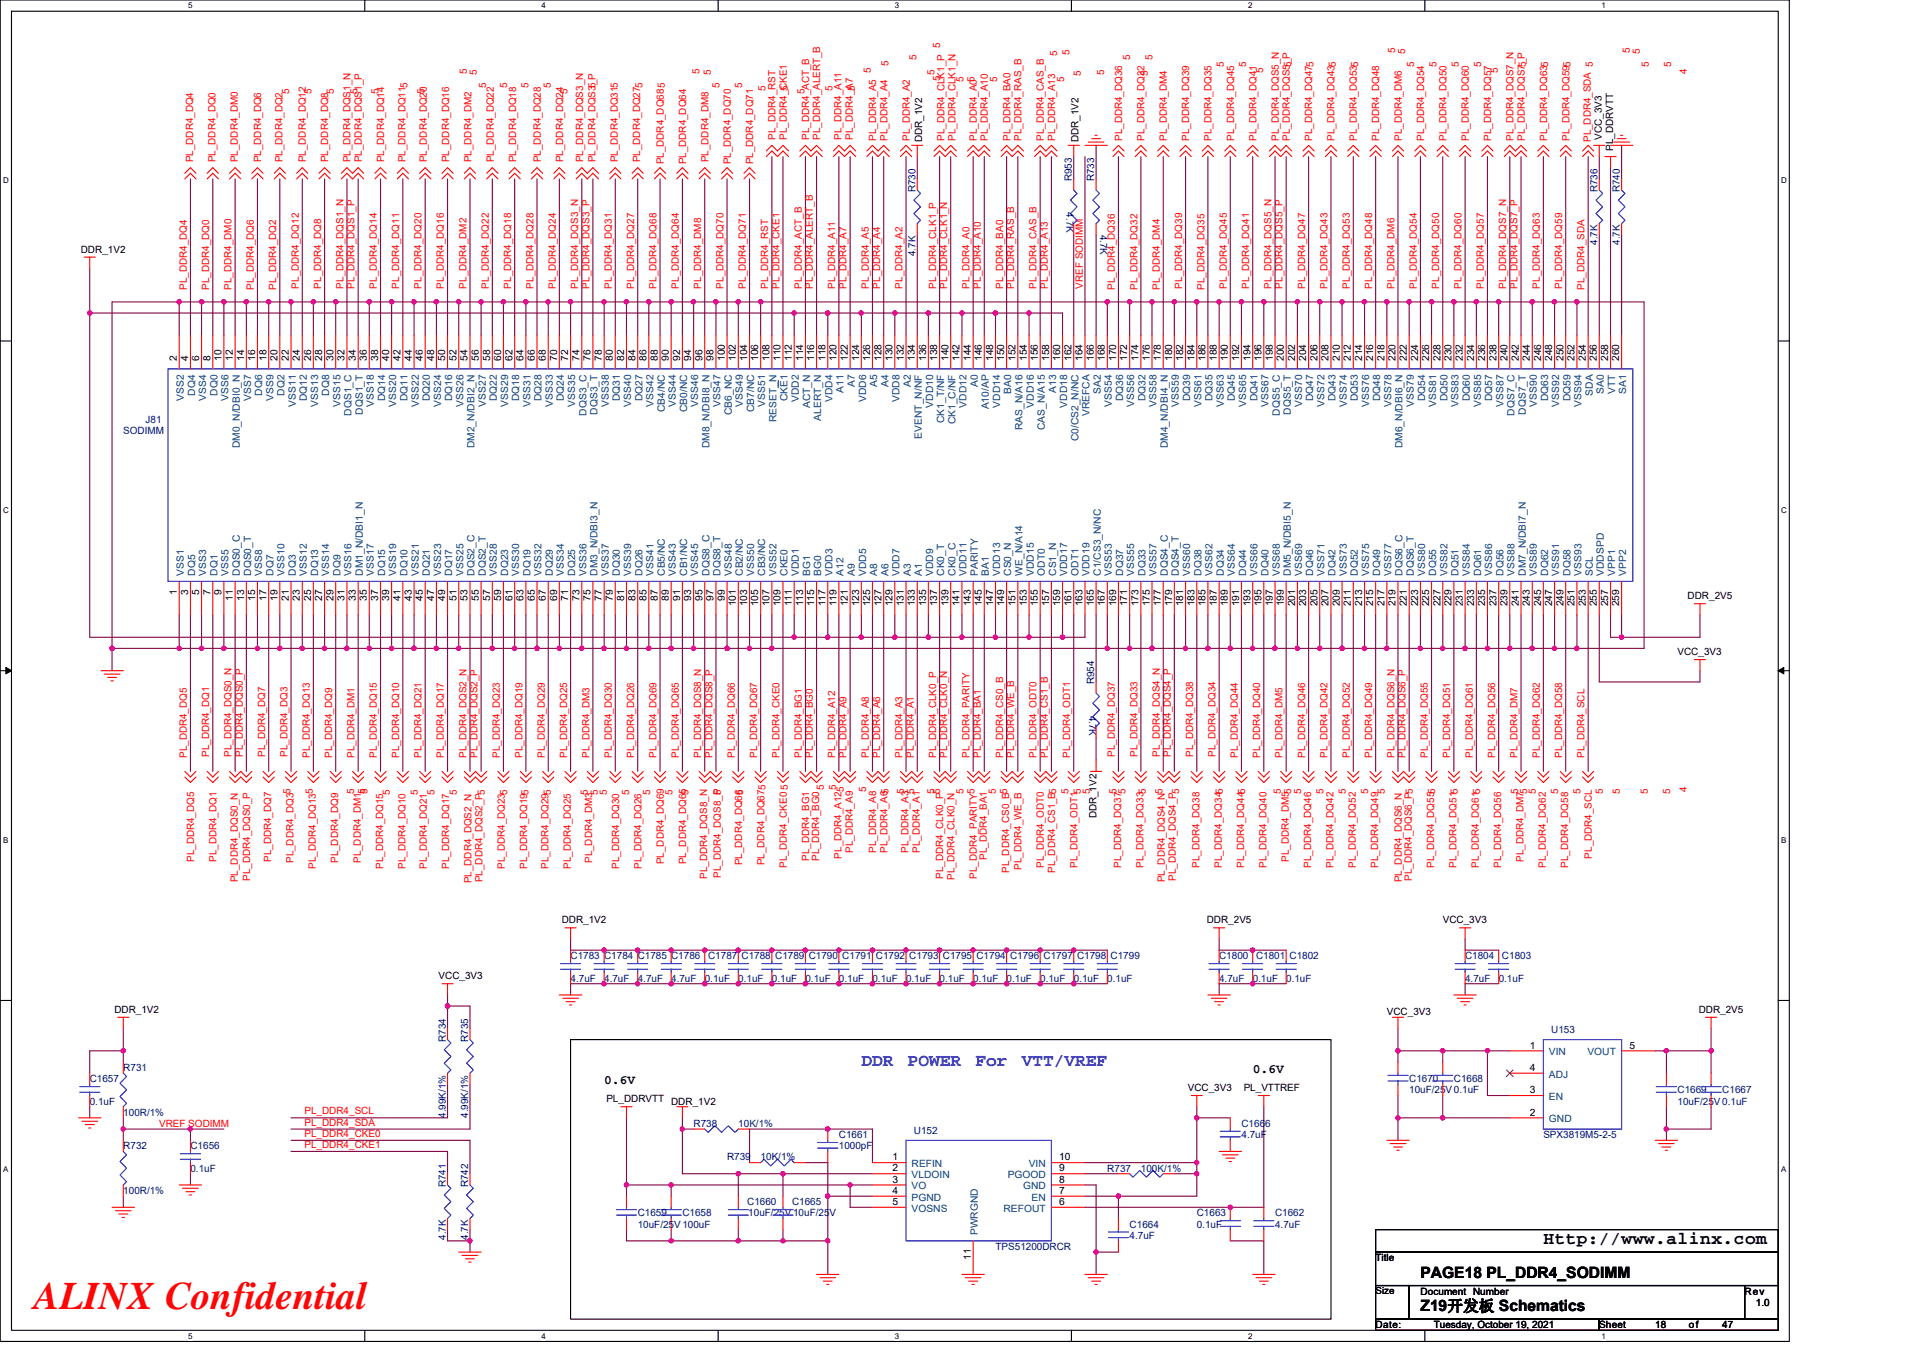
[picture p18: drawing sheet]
<svg xmlns="http://www.w3.org/2000/svg" width="297mm" height="210mm" viewBox="0 0 297 210" stroke-linecap="round" stroke-linejoin="round" font-family="sans-serif">
<defs><g id="words">
<text font-size="6" fill="#f00" x="5.2" y="202.3">ALINX Confidential</text>
<g font-size="2.8" fill="#00f">
<text x="133.1" y="164.7">DDR</text>
<text x="140.2" y="164.7">POWER</text>
<text x="150.7" y="164.7">For</text>
<text x="157.8" y="164.7">VTT/VREF</text>
</g>
<text font-size="2.8" x="238.4" y="192.3">Http://www.alinx.com</text>
<g font-size="2.4">
<text x="219.4" y="197.4">PAGE18 PL_DDR4_SODIMM</text>
<text x="219.4" y="202.6">Z19开发板 Schematics</text>
</g>
<g font-size="2">
<text x="93.3" y="167.5">0.6V</text>
<text x="193.5" y="165.8">0.6V</text>
</g>
<g font-size="1.5" fill="#f00">
<text x="72.1" y="11.4" transform="rotate(-90 72.1 11.4)">5</text>
<text x="73.7" y="11.6" transform="rotate(-90 73.7 11.6)">5</text>
<text x="108.1" y="11.4" transform="rotate(-90 108.1 11.4)">5</text>
<text x="109.8" y="11.6" transform="rotate(-90 109.8 11.6)">5</text>
<text x="134.5" y="11.2" transform="rotate(-90 134.5 11.2)">5</text>
<text x="137.2" y="10.2" transform="rotate(-90 137.2 10.2)">5</text>
<text x="141.6" y="9.3" transform="rotate(-90 141.6 9.3)">5</text>
<text x="144.3" y="11.6" transform="rotate(-90 144.3 11.6)">5</text>
<text x="145.2" y="7.4" transform="rotate(-90 145.2 7.4)">5</text>
<text x="163.3" y="8.6" transform="rotate(-90 163.3 8.6)">5</text>
<text x="165.2" y="8.5" transform="rotate(-90 165.2 8.5)">5</text>
<text x="167" y="11.7" transform="rotate(-90 167 11.7)">5</text>
<text x="170.6" y="11.6" transform="rotate(-90 170.6 11.6)">5</text>
<text x="174.6" y="9.3" transform="rotate(-90 174.6 9.3)">5</text>
<text x="177.3" y="11.7" transform="rotate(-90 177.3 11.7)">5</text>
<text x="178" y="9.3" transform="rotate(-90 178 9.3)">5</text>
<text x="189.1" y="10.4" transform="rotate(-90 189.1 10.4)">5</text>
<text x="192.5" y="10.4" transform="rotate(-90 192.5 10.4)">5</text>
<text x="195.1" y="11.2" transform="rotate(-90 195.1 11.2)">5</text>
<text x="199.4" y="10.4" transform="rotate(-90 199.4 10.4)">5</text>
<text x="215.5" y="8.1" transform="rotate(-90 215.5 8.1)">5</text>
<text x="217" y="8.3" transform="rotate(-90 217 8.3)">5</text>
<text x="218.4" y="10.4" transform="rotate(-90 218.4 10.4)">5</text>
<text x="221.9" y="10.4" transform="rotate(-90 221.9 10.4)">5</text>
<text x="225.3" y="10.4" transform="rotate(-90 225.3 10.4)">5</text>
<text x="228.8" y="10.4" transform="rotate(-90 228.8 10.4)">5</text>
<text x="231.4" y="11.2" transform="rotate(-90 231.4 11.2)">5</text>
<text x="235.7" y="10.4" transform="rotate(-90 235.7 10.4)">5</text>
<text x="251.8" y="8.1" transform="rotate(-90 251.8 8.1)">5</text>
<text x="253.3" y="8.3" transform="rotate(-90 253.3 8.3)">5</text>
<text x="254.7" y="10.4" transform="rotate(-90 254.7 10.4)">5</text>
<text x="258.1" y="10.4" transform="rotate(-90 258.1 10.4)">5</text>
<text x="260.6" y="11.4" transform="rotate(-90 260.6 11.4)">4</text>
<text x="44.7" y="14.5" transform="rotate(-90 44.7 14.5)">5</text>
<text x="48.1" y="14.5" transform="rotate(-90 48.1 14.5)">5</text>
<text x="51.6" y="14.5" transform="rotate(-90 51.6 14.5)">5</text>
<text x="55.2" y="14.5" transform="rotate(-90 55.2 14.5)">5</text>
<text x="58.5" y="14.5" transform="rotate(-90 58.5 14.5)">5</text>
<text x="65.6" y="14.5" transform="rotate(-90 65.6 14.5)">5</text>
<text x="75.1" y="13.7" transform="rotate(-90 75.1 13.7)">5</text>
<text x="78.4" y="13.7" transform="rotate(-90 78.4 13.7)">5</text>
<text x="81.6" y="13.7" transform="rotate(-90 81.6 13.7)">5</text>
<text x="85.1" y="13.7" transform="rotate(-90 85.1 13.7)">5</text>
<text x="87.7" y="14.5" transform="rotate(-90 87.7 14.5)">5</text>
<text x="92" y="13.7" transform="rotate(-90 92 13.7)">5</text>
<text x="111.2" y="13.7" transform="rotate(-90 111.2 13.7)">5</text>
<text x="114.6" y="13.7" transform="rotate(-90 114.6 13.7)">5</text>
<text x="118.3" y="14" transform="rotate(-90 118.3 14)">5</text>
<text x="121.7" y="14" transform="rotate(-90 121.7 14)">5</text>
<text x="124.3" y="14.5" transform="rotate(-90 124.3 14.5)">5</text>
<text x="128.6" y="14" transform="rotate(-90 128.6 14)">5</text>
<text x="132.1" y="14" transform="rotate(-90 132.1 14)">5</text>
<text x="145.2" y="12.4" transform="rotate(-90 145.2 12.4)">5</text>
<text x="148.8" y="12.6" transform="rotate(-90 148.8 12.6)">5</text>
<text x="154" y="12.6" transform="rotate(-90 154 12.6)">5</text>
<text x="164.4" y="12.6" transform="rotate(-90 164.4 12.6)">5</text>
<text x="119.8" y="21.6" transform="rotate(-90 119.8 21.6)">PL_DDR4_RST</text>
<text x="121.5" y="21.6" transform="rotate(-90 121.5 21.6)">PL_DDR4_CKE1</text>
<text x="125" y="21.6" transform="rotate(-90 125 21.6)">PL_DDR4_ACT_B</text>
<text x="126.7" y="21.6" transform="rotate(-90 126.7 21.6)">PL_DDR4_ALERT_B</text>
<text x="130" y="21.6" transform="rotate(-90 130 21.6)">PL_DDR4_A11</text>
<text x="131.7" y="21.6" transform="rotate(-90 131.7 21.6)">PL_DDR4_A7</text>
<text x="135.3" y="21.8" transform="rotate(-90 135.3 21.8)">PL_DDR4_A5</text>
<text x="137.1" y="21.8" transform="rotate(-90 137.1 21.8)">PL_DDR4_A4</text>
<text x="140.5" y="21.8" transform="rotate(-90 140.5 21.8)">PL_DDR4_A2</text>
<text x="145.9" y="21.8" transform="rotate(-90 145.9 21.8)">PL_DDR4_CLK1_P</text>
<text x="147.6" y="21.8" transform="rotate(-90 147.6 21.8)">PL_DDR4_CLK1_N</text>
<text x="150.9" y="21.8" transform="rotate(-90 150.9 21.8)">PL_DDR4_A05</text>
<text x="152.6" y="21.8" transform="rotate(-90 152.6 21.8)">PL_DDR4_A10</text>
<text x="156.1" y="21.8" transform="rotate(-90 156.1 21.8)">PL_DDR4_BA0</text>
<text x="157.8" y="21.8" transform="rotate(-90 157.8 21.8)">PL_DDR4_RAS_B</text>
<text x="161.2" y="21.8" transform="rotate(-90 161.2 21.8)">PL_DDR4_CAS_B</text>
<text x="163" y="21.8" transform="rotate(-90 163 21.8)">PL_DDR4_A13</text>
<text x="173.4" y="21.8" transform="rotate(-90 173.4 21.8)">PL_DDR4_DQ36</text>
<text x="176.8" y="21.8" transform="rotate(-90 176.8 21.8)">PL_DDR4_DQ32</text>
<text x="180.3" y="21.8" transform="rotate(-90 180.3 21.8)">PL_DDR4_DM4</text>
<text x="183.7" y="21.8" transform="rotate(-90 183.7 21.8)">PL_DDR4_DQ39</text>
<text x="187.2" y="21.8" transform="rotate(-90 187.2 21.8)">PL_DDR4_DQ35</text>
<text x="190.6" y="21.8" transform="rotate(-90 190.6 21.8)">PL_DDR4_DQ45</text>
<text x="194.1" y="21.8" transform="rotate(-90 194.1 21.8)">PL_DDR4_DQ41</text>
<text x="197.5" y="21.8" transform="rotate(-90 197.5 21.8)">PL_DDR4_DQS5_N</text>
<text x="199.3" y="21.8" transform="rotate(-90 199.3 21.8)">PL_DDR4_DQS5_P</text>
<text x="202.7" y="21.8" transform="rotate(-90 202.7 21.8)">PL_DDR4_DQ475</text>
<text x="206.2" y="21.8" transform="rotate(-90 206.2 21.8)">PL_DDR4_DQ435</text>
<text x="209.6" y="21.8" transform="rotate(-90 209.6 21.8)">PL_DDR4_DQ535</text>
<text x="213.1" y="21.8" transform="rotate(-90 213.1 21.8)">PL_DDR4_DQ48</text>
<text x="216.5" y="21.8" transform="rotate(-90 216.5 21.8)">PL_DDR4_DM6</text>
<text x="220" y="21.8" transform="rotate(-90 220 21.8)">PL_DDR4_DQ54</text>
<text x="223.4" y="21.8" transform="rotate(-90 223.4 21.8)">PL_DDR4_DQ50</text>
<text x="226.9" y="21.8" transform="rotate(-90 226.9 21.8)">PL_DDR4_DQ60</text>
<text x="230.3" y="21.8" transform="rotate(-90 230.3 21.8)">PL_DDR4_DQ57</text>
<text x="233.8" y="21.8" transform="rotate(-90 233.8 21.8)">PL_DDR4_DQS7_N</text>
<text x="235.5" y="21.8" transform="rotate(-90 235.5 21.8)">PL_DDR4_DQS7_P</text>
<text x="239" y="21.8" transform="rotate(-90 239 21.8)">PL_DDR4_DQ635</text>
<text x="242.4" y="21.8" transform="rotate(-90 242.4 21.8)">PL_DDR4_DQ595</text>
<text x="245.7" y="21.9" transform="rotate(-90 245.7 21.9)">PL_DDR4_SDA 5</text>
<text x="29.8" y="25.1" transform="rotate(-90 29.8 25.1)">PL_DDR4_DQ4</text>
<text x="33.3" y="25.1" transform="rotate(-90 33.3 25.1)">PL_DDR4_DQ0</text>
<text x="36.7" y="25.1" transform="rotate(-90 36.7 25.1)">PL_DDR4_DM0</text>
<text x="40.3" y="25.1" transform="rotate(-90 40.3 25.1)">PL_DDR4_DQ6</text>
<text x="43.6" y="25.1" transform="rotate(-90 43.6 25.1)">PL_DDR4_DQ2</text>
<text x="47.3" y="25.1" transform="rotate(-90 47.3 25.1)">PL_DDR4_DQ12</text>
<text x="50.7" y="25.1" transform="rotate(-90 50.7 25.1)">PL_DDR4_DQ8</text>
<text x="54.2" y="25.1" transform="rotate(-90 54.2 25.1)">PL_DDR4_DQS1_N</text>
<text x="55.9" y="25.1" transform="rotate(-90 55.9 25.1)">PL_DDR4_DQS1_P</text>
<text x="59.3" y="25.1" transform="rotate(-90 59.3 25.1)">PL_DDR4_DQ14</text>
<text x="62.6" y="25.1" transform="rotate(-90 62.6 25.1)">PL_DDR4_DQ115</text>
<text x="65.9" y="25.1" transform="rotate(-90 65.9 25.1)">PL_DDR4_DQ20</text>
<text x="69.4" y="25.1" transform="rotate(-90 69.4 25.1)">PL_DDR4_DQ16</text>
<text x="72.8" y="25.1" transform="rotate(-90 72.8 25.1)">PL_DDR4_DM2</text>
<text x="76.3" y="25.1" transform="rotate(-90 76.3 25.1)">PL_DDR4_DQ22</text>
<text x="79.7" y="25.1" transform="rotate(-90 79.7 25.1)">PL_DDR4_DQ18</text>
<text x="83.5" y="25.1" transform="rotate(-90 83.5 25.1)">PL_DDR4_DQ28</text>
<text x="87" y="25.1" transform="rotate(-90 87 25.1)">PL_DDR4_DQ24</text>
<text x="90.1" y="25.1" transform="rotate(-90 90.1 25.1)">PL_DDR4_DQS3_N</text>
<text x="92" y="25.1" transform="rotate(-90 92 25.1)">PL_DDR4_DQS3_P</text>
<text x="95.4" y="25.1" transform="rotate(-90 95.4 25.1)">PL_DDR4_DQ315</text>
<text x="98.9" y="25.1" transform="rotate(-90 98.9 25.1)">PL_DDR4_DQ275</text>
<text x="102.5" y="25.4" transform="rotate(-90 102.5 25.4)">PL_DDR4_DQ685</text>
<text x="106" y="25.4" transform="rotate(-90 106 25.4)">PL_DDR4_DQ64</text>
<text x="109.4" y="25.1" transform="rotate(-90 109.4 25.1)">PL_DDR4_DM8</text>
<text x="112.9" y="25.4" transform="rotate(-90 112.9 25.4)">PL_DDR4_DQ70</text>
<text x="116.3" y="25.4" transform="rotate(-90 116.3 25.4)">PL_DDR4_DQ71</text>
<text x="28.9" y="44.7" transform="rotate(-90 28.9 44.7)">PL_DDR4_DQ4</text>
<text x="32.3" y="44.7" transform="rotate(-90 32.3 44.7)">PL_DDR4_DQ0</text>
<text x="35.8" y="44.7" transform="rotate(-90 35.8 44.7)">PL_DDR4_DM0</text>
<text x="39.2" y="44.7" transform="rotate(-90 39.2 44.7)">PL_DDR4_DQ6</text>
<text x="42.7" y="44.7" transform="rotate(-90 42.7 44.7)">PL_DDR4_DQ2</text>
<text x="46.1" y="44.6" transform="rotate(-90 46.1 44.6)">PL_DDR4_DQ12</text>
<text x="49.6" y="44.6" transform="rotate(-90 49.6 44.6)">PL_DDR4_DQ8</text>
<text x="53" y="44.6" transform="rotate(-90 53 44.6)">PL_DDR4_DQS1_N</text>
<text x="54.8" y="44.6" transform="rotate(-90 54.8 44.6)">PL_DDR4_DQS1_P</text>
<text x="58.2" y="44.6" transform="rotate(-90 58.2 44.6)">PL_DDR4_DQ14</text>
<text x="61.7" y="44.6" transform="rotate(-90 61.7 44.6)">PL_DDR4_DQ11</text>
<text x="65.1" y="44.6" transform="rotate(-90 65.1 44.6)">PL_DDR4_DQ20</text>
<text x="68.6" y="44.6" transform="rotate(-90 68.6 44.6)">PL_DDR4_DQ16</text>
<text x="72" y="44.6" transform="rotate(-90 72 44.6)">PL_DDR4_DM2</text>
<text x="75.5" y="44.6" transform="rotate(-90 75.5 44.6)">PL_DDR4_DQ22</text>
<text x="78.9" y="44.6" transform="rotate(-90 78.9 44.6)">PL_DDR4_DQ18</text>
<text x="82.4" y="44.6" transform="rotate(-90 82.4 44.6)">PL_DDR4_DQ28</text>
<text x="85.8" y="44.6" transform="rotate(-90 85.8 44.6)">PL_DDR4_DQ24</text>
<text x="89.3" y="44.6" transform="rotate(-90 89.3 44.6)">PL_DDR4_DQS3_N</text>
<text x="91" y="44.6" transform="rotate(-90 91 44.6)">PL_DDR4_DQS3_P</text>
<text x="94.5" y="44.6" transform="rotate(-90 94.5 44.6)">PL_DDR4_DQ31</text>
<text x="98" y="44.6" transform="rotate(-90 98 44.6)">PL_DDR4_DQ27</text>
<text x="101.4" y="44.6" transform="rotate(-90 101.4 44.6)">PL_DDR4_DQ68</text>
<text x="104.9" y="44.6" transform="rotate(-90 104.9 44.6)">PL_DDR4_DQ64</text>
<text x="108.3" y="44.6" transform="rotate(-90 108.3 44.6)">PL_DDR4_DM8</text>
<text x="111.8" y="44.6" transform="rotate(-90 111.8 44.6)">PL_DDR4_DQ70</text>
<text x="115.2" y="44.6" transform="rotate(-90 115.2 44.6)">PL_DDR4_DQ71</text>
<text x="118.7" y="44.6" transform="rotate(-90 118.7 44.6)">PL_DDR4_RST</text>
<text x="120.4" y="44.6" transform="rotate(-90 120.4 44.6)">PL_DDR4_CKE1</text>
<text x="123.9" y="44.6" transform="rotate(-90 123.9 44.6)">PL_DDR4_ACT_B</text>
<text x="125.6" y="44.6" transform="rotate(-90 125.6 44.6)">PL_DDR4_ALERT_B</text>
<text x="129" y="44.6" transform="rotate(-90 129 44.6)">PL_DDR4_A11</text>
<text x="130.8" y="44.6" transform="rotate(-90 130.8 44.6)">PL_DDR4_A7</text>
<text x="134.2" y="44.6" transform="rotate(-90 134.2 44.6)">PL_DDR4_A5</text>
<text x="136" y="44.6" transform="rotate(-90 136 44.6)">PL_DDR4_A4</text>
<text x="139.4" y="44.6" transform="rotate(-90 139.4 44.6)">PL_DDR4_A2</text>
<text x="144.6" y="44.6" transform="rotate(-90 144.6 44.6)">PL_DDR4_CLK1_P</text>
<text x="146.3" y="44.6" transform="rotate(-90 146.3 44.6)">PL_DDR4_CLK1_N</text>
<text x="149.8" y="44.6" transform="rotate(-90 149.8 44.6)">PL_DDR4_A0</text>
<text x="151.5" y="44.6" transform="rotate(-90 151.5 44.6)">PL_DDR4_A10</text>
<text x="154.9" y="44.6" transform="rotate(-90 154.9 44.6)">PL_DDR4_BA0</text>
<text x="156.7" y="44.6" transform="rotate(-90 156.7 44.6)">PL_DDR4_RAS_B</text>
<text x="160.1" y="44.6" transform="rotate(-90 160.1 44.6)">PL_DDR4_CAS_B</text>
<text x="161.9" y="44.6" transform="rotate(-90 161.9 44.6)">PL_DDR4_A13</text>
<text x="167.3" y="44.6" transform="rotate(-90 167.3 44.6)">VREF SODIMM</text>
<text x="172.2" y="44.7" transform="rotate(-90 172.2 44.7)">PL_DDR4_DQ36</text>
<text x="175.7" y="44.7" transform="rotate(-90 175.7 44.7)">PL_DDR4_DQ32</text>
<text x="179.1" y="44.7" transform="rotate(-90 179.1 44.7)">PL_DDR4_DM4</text>
<text x="182.6" y="44.6" transform="rotate(-90 182.6 44.6)">PL_DDR4_DQ39</text>
<text x="186" y="44.7" transform="rotate(-90 186 44.7)">PL_DDR4_DQ35</text>
<text x="189.5" y="44.6" transform="rotate(-90 189.5 44.6)">PL_DDR4_DQ45</text>
<text x="193" y="44.6" transform="rotate(-90 193 44.6)">PL_DDR4_DQ41</text>
<text x="196.4" y="44.6" transform="rotate(-90 196.4 44.6)">PL_DDR4_DQS5_N</text>
<text x="198.1" y="44.6" transform="rotate(-90 198.1 44.6)">PL_DDR4_DQS5_P</text>
<text x="201.6" y="44.6" transform="rotate(-90 201.6 44.6)">PL_DDR4_DQ47</text>
<text x="205" y="44.6" transform="rotate(-90 205 44.6)">PL_DDR4_DQ43</text>
<text x="208.5" y="44.6" transform="rotate(-90 208.5 44.6)">PL_DDR4_DQ53</text>
<text x="211.9" y="44.6" transform="rotate(-90 211.9 44.6)">PL_DDR4_DQ48</text>
<text x="215.4" y="44.6" transform="rotate(-90 215.4 44.6)">PL_DDR4_DM6</text>
<text x="218.9" y="44.6" transform="rotate(-90 218.9 44.6)">PL_DDR4_DQ54</text>
<text x="222.3" y="44.6" transform="rotate(-90 222.3 44.6)">PL_DDR4_DQ50</text>
<text x="225.8" y="44.6" transform="rotate(-90 225.8 44.6)">PL_DDR4_DQ60</text>
<text x="229.2" y="44.6" transform="rotate(-90 229.2 44.6)">PL_DDR4_DQ57</text>
<text x="232.7" y="44.6" transform="rotate(-90 232.7 44.6)">PL_DDR4_DQS7_N</text>
<text x="234.4" y="44.6" transform="rotate(-90 234.4 44.6)">PL_DDR4_DQS7_P</text>
<text x="237.8" y="44.6" transform="rotate(-90 237.8 44.6)">PL_DDR4_DQ63</text>
<text x="241.3" y="44.6" transform="rotate(-90 241.3 44.6)">PL_DDR4_DQ59</text>
<text x="244.8" y="44.7" transform="rotate(-90 244.8 44.7)">PL_DDR4_SDA</text>
<text x="28.9" y="117.1" transform="rotate(-90 28.9 117.1)">PL_DDR4_DQ5</text>
<text x="32.3" y="116.9" transform="rotate(-90 32.3 116.9)">PL_DDR4_DQ1</text>
<text x="35.8" y="116.9" transform="rotate(-90 35.8 116.9)">PL_DDR4_DQS0_N</text>
<text x="37.5" y="116.9" transform="rotate(-90 37.5 116.9)">PL_DDR4_DQS0_P</text>
<text x="41" y="116.9" transform="rotate(-90 41 116.9)">PL_DDR4_DQ7</text>
<text x="44.4" y="116.9" transform="rotate(-90 44.4 116.9)">PL_DDR4_DQ3</text>
<text x="47.9" y="117.1" transform="rotate(-90 47.9 117.1)">PL_DDR4_DQ13</text>
<text x="51.3" y="117.1" transform="rotate(-90 51.3 117.1)">PL_DDR4_DQ9</text>
<text x="54.8" y="117.1" transform="rotate(-90 54.8 117.1)">PL_DDR4_DM1</text>
<text x="58.2" y="117.1" transform="rotate(-90 58.2 117.1)">PL_DDR4_DQ15</text>
<text x="61.7" y="117.1" transform="rotate(-90 61.7 117.1)">PL_DDR4_DQ10</text>
<text x="65.1" y="117.1" transform="rotate(-90 65.1 117.1)">PL_DDR4_DQ21</text>
<text x="68.6" y="117.1" transform="rotate(-90 68.6 117.1)">PL_DDR4_DQ17</text>
<text x="72" y="117.1" transform="rotate(-90 72 117.1)">PL_DDR4_DQS2_N</text>
<text x="73.8" y="117.1" transform="rotate(-90 73.8 117.1)">PL_DDR4_DQS2_P</text>
<text x="77.2" y="117.1" transform="rotate(-90 77.2 117.1)">PL_DDR4_DQ23</text>
<text x="80.7" y="117.1" transform="rotate(-90 80.7 117.1)">PL_DDR4_DQ19</text>
<text x="84.1" y="117.1" transform="rotate(-90 84.1 117.1)">PL_DDR4_DQ29</text>
<text x="87.6" y="117.1" transform="rotate(-90 87.6 117.1)">PL_DDR4_DQ25</text>
<text x="91" y="117.1" transform="rotate(-90 91 117.1)">PL_DDR4_DM3</text>
<text x="94.5" y="117.1" transform="rotate(-90 94.5 117.1)">PL_DDR4_DQ30</text>
<text x="98" y="117.1" transform="rotate(-90 98 117.1)">PL_DDR4_DQ26</text>
<text x="101.4" y="117.1" transform="rotate(-90 101.4 117.1)">PL_DDR4_DQ69</text>
<text x="104.9" y="117.1" transform="rotate(-90 104.9 117.1)">PL_DDR4_DQ65</text>
<text x="108.3" y="117.1" transform="rotate(-90 108.3 117.1)">PL_DDR4_DQS8_N</text>
<text x="110" y="117.1" transform="rotate(-90 110 117.1)">PL_DDR4_DQS8_P</text>
<text x="113.5" y="117.1" transform="rotate(-90 113.5 117.1)">PL_DDR4_DQ66</text>
<text x="116.9" y="117.1" transform="rotate(-90 116.9 117.1)">PL_DDR4_DQ67</text>
<text x="120.4" y="117.1" transform="rotate(-90 120.4 117.1)">PL_DDR4_CKE0</text>
<text x="123.9" y="117.1" transform="rotate(-90 123.9 117.1)">PL_DDR4_BG1</text>
<text x="125.6" y="117.1" transform="rotate(-90 125.6 117.1)">PL_DDR4_BG0</text>
<text x="129" y="117.1" transform="rotate(-90 129 117.1)">PL_DDR4_A12</text>
<text x="130.8" y="117.1" transform="rotate(-90 130.8 117.1)">PL_DDR4_A9</text>
<text x="134.2" y="117.1" transform="rotate(-90 134.2 117.1)">PL_DDR4_A8</text>
<text x="136" y="117.1" transform="rotate(-90 136 117.1)">PL_DDR4_A6</text>
<text x="139.4" y="117.1" transform="rotate(-90 139.4 117.1)">PL_DDR4_A3</text>
<text x="141.1" y="117.1" transform="rotate(-90 141.1 117.1)">PL_DDR4_A1</text>
<text x="144.6" y="117.1" transform="rotate(-90 144.6 117.1)">PL_DDR4_CLK0_P</text>
<text x="146.3" y="117.1" transform="rotate(-90 146.3 117.1)">PL_DDR4_CLK0_N</text>
<text x="149.8" y="117.1" transform="rotate(-90 149.8 117.1)">PL_DDR4_PARITY</text>
<text x="151.5" y="117.1" transform="rotate(-90 151.5 117.1)">PL_DDR4_BA1</text>
<text x="154.9" y="117.1" transform="rotate(-90 154.9 117.1)">PL_DDR4_CS0_B</text>
<text x="156.7" y="117.1" transform="rotate(-90 156.7 117.1)">PL_DDR4_WE_B</text>
<text x="160.1" y="117.1" transform="rotate(-90 160.1 117.1)">PL_DDR4_ODT0</text>
<text x="161.9" y="117.1" transform="rotate(-90 161.9 117.1)">PL_DDR4_CS1_B</text>
<text x="165.3" y="117.1" transform="rotate(-90 165.3 117.1)">PL_DDR4_ODT1</text>
<text x="172.2" y="116.9" transform="rotate(-90 172.2 116.9)">PL_DDR4_DQ37</text>
<text x="175.7" y="116.9" transform="rotate(-90 175.7 116.9)">PL_DDR4_DQ33</text>
<text x="179.1" y="116.9" transform="rotate(-90 179.1 116.9)">PL_DDR4_DQS4_N</text>
<text x="180.8" y="116.9" transform="rotate(-90 180.8 116.9)">PL_DDR4_DQS4_P</text>
<text x="184.3" y="116.9" transform="rotate(-90 184.3 116.9)">PL_DDR4_DQ38</text>
<text x="187.8" y="116.9" transform="rotate(-90 187.8 116.9)">PL_DDR4_DQ34</text>
<text x="191.2" y="117.1" transform="rotate(-90 191.2 117.1)">PL_DDR4_DQ44</text>
<text x="194.7" y="117.1" transform="rotate(-90 194.7 117.1)">PL_DDR4_DQ40</text>
<text x="198.1" y="117.1" transform="rotate(-90 198.1 117.1)">PL_DDR4_DM5</text>
<text x="201.6" y="117.1" transform="rotate(-90 201.6 117.1)">PL_DDR4_DQ46</text>
<text x="205" y="117.1" transform="rotate(-90 205 117.1)">PL_DDR4_DQ42</text>
<text x="208.5" y="117.1" transform="rotate(-90 208.5 117.1)">PL_DDR4_DQ52</text>
<text x="211.9" y="117.1" transform="rotate(-90 211.9 117.1)">PL_DDR4_DQ49</text>
<text x="215.4" y="117.1" transform="rotate(-90 215.4 117.1)">PL_DDR4_DQS6_N</text>
<text x="217.1" y="117.1" transform="rotate(-90 217.1 117.1)">PL_DDR4_DQS6_P</text>
<text x="220.6" y="117.1" transform="rotate(-90 220.6 117.1)">PL_DDR4_DQ55</text>
<text x="224" y="117.1" transform="rotate(-90 224 117.1)">PL_DDR4_DQ51</text>
<text x="227.5" y="117.1" transform="rotate(-90 227.5 117.1)">PL_DDR4_DQ61</text>
<text x="230.9" y="117.1" transform="rotate(-90 230.9 117.1)">PL_DDR4_DQ56</text>
<text x="234.4" y="117.1" transform="rotate(-90 234.4 117.1)">PL_DDR4_DM7</text>
<text x="237.8" y="117.1" transform="rotate(-90 237.8 117.1)">PL_DDR4_DQ62</text>
<text x="241.3" y="117.1" transform="rotate(-90 241.3 117.1)">PL_DDR4_DQ58</text>
<text x="244.8" y="117.1" transform="rotate(-90 244.8 117.1)">PL_DDR4_SCL</text>
<text x="44.8" y="122.6" transform="rotate(-90 44.8 122.6)">5</text>
<text x="48.3" y="122.6" transform="rotate(-90 48.3 122.6)">5</text>
<text x="54.7" y="122.6" transform="rotate(-90 54.7 122.6)">5</text>
<text x="56.8" y="122.6" transform="rotate(-90 56.8 122.6)">5</text>
<text x="60.2" y="122.8" transform="rotate(-90 60.2 122.8)">5</text>
<text x="64.5" y="122.8" transform="rotate(-90 64.5 122.8)">5</text>
<text x="67.1" y="122.8" transform="rotate(-90 67.1 122.8)">5</text>
<text x="70.6" y="122.8" transform="rotate(-90 70.6 122.8)">5</text>
<text x="90.8" y="122.8" transform="rotate(-90 90.8 122.8)">5</text>
<text x="92.3" y="122.8" transform="rotate(-90 92.3 122.8)">5</text>
<text x="93.7" y="122.8" transform="rotate(-90 93.7 122.8)">5</text>
<text x="97.2" y="122.8" transform="rotate(-90 97.2 122.8)">5</text>
<text x="100.5" y="122.8" transform="rotate(-90 100.5 122.8)">5</text>
<text x="103.9" y="122.8" transform="rotate(-90 103.9 122.8)">5</text>
<text x="106.3" y="122.8" transform="rotate(-90 106.3 122.8)">5</text>
<text x="111.3" y="122.8" transform="rotate(-90 111.3 122.8)">5</text>
<text x="114.8" y="122.8" transform="rotate(-90 114.8 122.8)">5</text>
<text x="127.2" y="122.1" transform="rotate(-90 127.2 122.1)">5</text>
<text x="129.1" y="122.1" transform="rotate(-90 129.1 122.1)">5</text>
<text x="133.8" y="122.3" transform="rotate(-90 133.8 122.3)">5</text>
<text x="139.7" y="122.6" transform="rotate(-90 139.7 122.6)">5</text>
<text x="141.2" y="122.6" transform="rotate(-90 141.2 122.6)">5</text>
<text x="144.3" y="122.6" transform="rotate(-90 144.3 122.6)">5</text>
<text x="145.2" y="122.6" transform="rotate(-90 145.2 122.6)">5</text>
<text x="148.8" y="122.6" transform="rotate(-90 148.8 122.6)">5</text>
<text x="153.8" y="122.6" transform="rotate(-90 153.8 122.6)">5</text>
<text x="165.1" y="122.6" transform="rotate(-90 165.1 122.6)">5</text>
<text x="167" y="122.6" transform="rotate(-90 167 122.6)">5</text>
<text x="168.3" y="122.6" transform="rotate(-90 168.3 122.6)">5</text>
<text x="172.5" y="122.6" transform="rotate(-90 172.5 122.6)">5</text>
<text x="173.9" y="122.6" transform="rotate(-90 173.9 122.6)">5</text>
<text x="182.2" y="122.6" transform="rotate(-90 182.2 122.6)">5</text>
<text x="197.9" y="122.6" transform="rotate(-90 197.9 122.6)">5</text>
<text x="201" y="122.6" transform="rotate(-90 201 122.6)">5</text>
<text x="204.4" y="122.6" transform="rotate(-90 204.4 122.6)">5</text>
<text x="207.9" y="122.6" transform="rotate(-90 207.9 122.6)">5</text>
<text x="211.3" y="122.6" transform="rotate(-90 211.3 122.6)">5</text>
<text x="213.9" y="122.6" transform="rotate(-90 213.9 122.6)">5</text>
<text x="234.5" y="122.6" transform="rotate(-90 234.5 122.6)">5</text>
<text x="235.9" y="122.6" transform="rotate(-90 235.9 122.6)">5</text>
<text x="237.3" y="122.6" transform="rotate(-90 237.3 122.6)">5</text>
<text x="240.7" y="122.6" transform="rotate(-90 240.7 122.6)">5</text>
<text x="244.2" y="122.6" transform="rotate(-90 244.2 122.6)">5</text>
<text x="247.6" y="122.6" transform="rotate(-90 247.6 122.6)">5</text>
<text x="250.2" y="122.6" transform="rotate(-90 250.2 122.6)">5</text>
<text x="254.5" y="122.6" transform="rotate(-90 254.5 122.6)">5</text>
<text x="258" y="122.6" transform="rotate(-90 258 122.6)">5</text>
<text x="260.6" y="122.3" transform="rotate(-90 260.6 122.3)">4</text>
<text x="131.7" y="131.8" transform="rotate(-90 131.7 131.8)">PL_DDR4_A9</text>
<text x="135.3" y="131.8" transform="rotate(-90 135.3 131.8)">PL_DDR4_A8</text>
<text x="137.1" y="131.8" transform="rotate(-90 137.1 131.8)">PL_DDR4_A65</text>
<text x="140.4" y="131.8" transform="rotate(-90 140.4 131.8)">PL_DDR4_A3</text>
<text x="142.1" y="131.8" transform="rotate(-90 142.1 131.8)">PL_DDR4_A1</text>
<text x="30" y="133.2" transform="rotate(-90 30 133.2)">PL_DDR4_DQ5</text>
<text x="33.4" y="133.2" transform="rotate(-90 33.4 133.2)">PL_DDR4_DQ1</text>
<text x="36.7" y="136.3" transform="rotate(-90 36.7 136.3)">PL_DDR4_DQS0_N</text>
<text x="38.6" y="136.1" transform="rotate(-90 38.6 136.1)">PL_DDR4_DQS0_P</text>
<text x="41.9" y="133.2" transform="rotate(-90 41.9 133.2)">PL_DDR4_DQ7</text>
<text x="45.4" y="133.3" transform="rotate(-90 45.4 133.3)">PL_DDR4_DQ3</text>
<text x="48.8" y="134.2" transform="rotate(-90 48.8 134.2)">PL_DDR4_DQ13</text>
<text x="52.3" y="133.3" transform="rotate(-90 52.3 133.3)">PL_DDR4_DQ9</text>
<text x="55.7" y="133.3" transform="rotate(-90 55.7 133.3)">PL_DDR4_DM1</text>
<text x="59.2" y="134.2" transform="rotate(-90 59.2 134.2)">PL_DDR4_DQ15</text>
<text x="62.6" y="134.2" transform="rotate(-90 62.6 134.2)">PL_DDR4_DQ10</text>
<text x="65.9" y="134.2" transform="rotate(-90 65.9 134.2)">PL_DDR4_DQ21</text>
<text x="69.4" y="134.2" transform="rotate(-90 69.4 134.2)">PL_DDR4_DQ17</text>
<text x="72.8" y="136.5" transform="rotate(-90 72.8 136.5)">PL_DDR4_DQS2_N</text>
<text x="74.5" y="136.3" transform="rotate(-90 74.5 136.3)">PL_DDR4_DQS2_P5</text>
<text x="78" y="134.2" transform="rotate(-90 78 134.2)">PL_DDR4_DQ235</text>
<text x="81.4" y="134.2" transform="rotate(-90 81.4 134.2)">PL_DDR4_DQ195</text>
<text x="84.7" y="134.2" transform="rotate(-90 84.7 134.2)">PL_DDR4_DQ295</text>
<text x="88.2" y="134.2" transform="rotate(-90 88.2 134.2)">PL_DDR4_DQ25</text>
<text x="91.5" y="133.3" transform="rotate(-90 91.5 133.3)">PL_DDR4_DM3</text>
<text x="95.6" y="134.2" transform="rotate(-90 95.6 134.2)">PL_DDR4_DQ30</text>
<text x="99.1" y="134.2" transform="rotate(-90 99.1 134.2)">PL_DDR4_DQ26</text>
<text x="102.5" y="133.5" transform="rotate(-90 102.5 133.5)">PL_DDR4_DQ69</text>
<text x="106" y="133.5" transform="rotate(-90 106 133.5)">PL_DDR4_DQ65</text>
<text x="109.3" y="135.8" transform="rotate(-90 109.3 135.8)">PL_DDR4_DQS8_N</text>
<text x="111.3" y="135.6" transform="rotate(-90 111.3 135.6)">PL_DDR4_DQS8_P</text>
<text x="114.6" y="133.7" transform="rotate(-90 114.6 133.7)">PL_DDR4_DQ66</text>
<text x="118.1" y="133.7" transform="rotate(-90 118.1 133.7)">PL_DDR4_DQ675</text>
<text x="121.5" y="134" transform="rotate(-90 121.5 134)">PL_DDR4_CKE05</text>
<text x="125" y="133" transform="rotate(-90 125 133)">PL_DDR4_BG1</text>
<text x="126.5" y="133" transform="rotate(-90 126.5 133)">PL_DDR4_BG0</text>
<text x="130" y="132.7" transform="rotate(-90 130 132.7)">PL_DDR4_A125</text>
<text x="145.7" y="135.8" transform="rotate(-90 145.7 135.8)">PL_DDR4_CLK0_P</text>
<text x="147.4" y="135.9" transform="rotate(-90 147.4 135.9)">PL_DDR4_CLK0_N</text>
<text x="150.9" y="135.8" transform="rotate(-90 150.9 135.8)">PL_DDR4_PARITY5</text>
<text x="152.4" y="132.8" transform="rotate(-90 152.4 132.8)">PL_DDR4_BA1</text>
<text x="155.9" y="134.9" transform="rotate(-90 155.9 134.9)">PL_DDR4_CS0_B5</text>
<text x="157.8" y="134.4" transform="rotate(-90 157.8 134.4)">PL_DDR4_WE_B</text>
<text x="161.2" y="134" transform="rotate(-90 161.2 134)">PL_DDR4_ODT0</text>
<text x="163" y="134.9" transform="rotate(-90 163 134.9)">PL_DDR4_CS1_B5</text>
<text x="166.4" y="134" transform="rotate(-90 166.4 134)">PL_DDR4_ODT1</text>
<text x="173.2" y="134" transform="rotate(-90 173.2 134)">PL_DDR4_DQ37</text>
<text x="176.6" y="134" transform="rotate(-90 176.6 134)">PL_DDR4_DQ335</text>
<text x="179.9" y="136.3" transform="rotate(-90 179.9 136.3)">PL_DDR4_DQS4_N5</text>
<text x="181.6" y="136.1" transform="rotate(-90 181.6 136.1)">PL_DDR4_DQS4_P</text>
<text x="185.3" y="134" transform="rotate(-90 185.3 134)">PL_DDR4_DQ38</text>
<text x="188.7" y="134" transform="rotate(-90 188.7 134)">PL_DDR4_DQ345</text>
<text x="192.2" y="134" transform="rotate(-90 192.2 134)">PL_DDR4_DQ445</text>
<text x="195.6" y="134" transform="rotate(-90 195.6 134)">PL_DDR4_DQ40</text>
<text x="199.1" y="133.2" transform="rotate(-90 199.1 133.2)">PL_DDR4_DM55</text>
<text x="202.5" y="134" transform="rotate(-90 202.5 134)">PL_DDR4_DQ46</text>
<text x="206" y="134" transform="rotate(-90 206 134)">PL_DDR4_DQ42</text>
<text x="209.4" y="134" transform="rotate(-90 209.4 134)">PL_DDR4_DQ52</text>
<text x="212.9" y="134" transform="rotate(-90 212.9 134)">PL_DDR4_DQ49</text>
<text x="216.5" y="136.3" transform="rotate(-90 216.5 136.3)">PL_DDR4_DQS6_N</text>
<text x="218.1" y="136.1" transform="rotate(-90 218.1 136.1)">PL_DDR4_DQS6_P5</text>
<text x="221.5" y="134" transform="rotate(-90 221.5 134)">PL_DDR4_DQ555</text>
<text x="225" y="134" transform="rotate(-90 225 134)">PL_DDR4_DQ515</text>
<text x="228.4" y="134" transform="rotate(-90 228.4 134)">PL_DDR4_DQ615</text>
<text x="231.9" y="134" transform="rotate(-90 231.9 134)">PL_DDR4_DQ56</text>
<text x="235.3" y="133.2" transform="rotate(-90 235.3 133.2)">PL_DDR4_DM7</text>
<text x="238.8" y="134" transform="rotate(-90 238.8 134)">PL_DDR4_DQ62</text>
<text x="242.2" y="134" transform="rotate(-90 242.2 134)">PL_DDR4_DQ58</text>
<text x="245.9" y="132.7" transform="rotate(-90 245.9 132.7)">PL_DDR4_SCL</text>
<text x="47" y="172.2">PL_DDR4_SCL</text>
<text x="47" y="173.9">PL_DDR4_SDA</text>
<text x="24.6" y="174.1">VREF SODIMM</text>
<text x="47" y="175.6">PL_DDR4_CKE0</text>
<text x="47" y="177.4">PL_DDR4_CKE1</text>
</g>
<g font-size="1.5">
<text x="142.4" y="21.9" transform="rotate(-90 142.4 21.9)">DDR_1V2</text>
<text x="166.6" y="21.9" transform="rotate(-90 166.6 21.9)">DDR_1V2</text>
<text x="247.4" y="21.6" transform="rotate(-90 247.4 21.6)">VCC_3V3</text>
<text x="249.2" y="23.3" transform="rotate(-90 249.2 23.3)">PL_DDRVTT</text>
<text x="12.5" y="39.1">DDR_1V2</text>
<text x="27.3" y="55.8" transform="rotate(-90 27.3 55.8)">2</text>
<text x="29.1" y="55.8" transform="rotate(-90 29.1 55.8)">4</text>
<text x="30.8" y="55.8" transform="rotate(-90 30.8 55.8)">6</text>
<text x="32.5" y="55.8" transform="rotate(-90 32.5 55.8)">8</text>
<text x="34.2" y="55.8" transform="rotate(-90 34.2 55.8)">10</text>
<text x="36" y="55.8" transform="rotate(-90 36 55.8)">12</text>
<text x="37.7" y="55.8" transform="rotate(-90 37.7 55.8)">14</text>
<text x="39.4" y="55.8" transform="rotate(-90 39.4 55.8)">16</text>
<text x="41.1" y="55.8" transform="rotate(-90 41.1 55.8)">18</text>
<text x="42.9" y="55.8" transform="rotate(-90 42.9 55.8)">20</text>
<text x="44.6" y="55.8" transform="rotate(-90 44.6 55.8)">22</text>
<text x="46.3" y="55.8" transform="rotate(-90 46.3 55.8)">24</text>
<text x="48" y="55.8" transform="rotate(-90 48 55.8)">26</text>
<text x="49.8" y="55.8" transform="rotate(-90 49.8 55.8)">28</text>
<text x="51.5" y="55.8" transform="rotate(-90 51.5 55.8)">30</text>
<text x="53.2" y="55.8" transform="rotate(-90 53.2 55.8)">32</text>
<text x="55" y="55.8" transform="rotate(-90 55 55.8)">34</text>
<text x="56.7" y="55.8" transform="rotate(-90 56.7 55.8)">36</text>
<text x="58.4" y="55.8" transform="rotate(-90 58.4 55.8)">38</text>
<text x="60.1" y="55.8" transform="rotate(-90 60.1 55.8)">40</text>
<text x="61.9" y="55.8" transform="rotate(-90 61.9 55.8)">42</text>
<text x="63.6" y="55.8" transform="rotate(-90 63.6 55.8)">44</text>
<text x="65.3" y="55.8" transform="rotate(-90 65.3 55.8)">46</text>
<text x="67.1" y="55.8" transform="rotate(-90 67.1 55.8)">48</text>
<text x="68.8" y="55.8" transform="rotate(-90 68.8 55.8)">50</text>
<text x="70.5" y="55.8" transform="rotate(-90 70.5 55.8)">52</text>
<text x="72.2" y="55.8" transform="rotate(-90 72.2 55.8)">54</text>
<text x="74" y="55.8" transform="rotate(-90 74 55.8)">56</text>
<text x="75.7" y="55.8" transform="rotate(-90 75.7 55.8)">58</text>
<text x="77.4" y="55.8" transform="rotate(-90 77.4 55.8)">60</text>
<text x="79.1" y="55.8" transform="rotate(-90 79.1 55.8)">62</text>
<text x="80.9" y="55.8" transform="rotate(-90 80.9 55.8)">64</text>
<text x="82.6" y="55.8" transform="rotate(-90 82.6 55.8)">66</text>
<text x="84.3" y="55.8" transform="rotate(-90 84.3 55.8)">68</text>
<text x="86" y="55.8" transform="rotate(-90 86 55.8)">70</text>
<text x="87.8" y="55.8" transform="rotate(-90 87.8 55.8)">72</text>
<text x="89.5" y="55.8" transform="rotate(-90 89.5 55.8)">74</text>
<text x="91.2" y="55.8" transform="rotate(-90 91.2 55.8)">76</text>
<text x="93" y="55.8" transform="rotate(-90 93 55.8)">78</text>
<text x="94.7" y="55.8" transform="rotate(-90 94.7 55.8)">80</text>
<text x="96.4" y="55.8" transform="rotate(-90 96.4 55.8)">82</text>
<text x="98.1" y="55.8" transform="rotate(-90 98.1 55.8)">84</text>
<text x="99.9" y="55.8" transform="rotate(-90 99.9 55.8)">86</text>
<text x="101.6" y="55.8" transform="rotate(-90 101.6 55.8)">88</text>
<text x="103.3" y="55.8" transform="rotate(-90 103.3 55.8)">90</text>
<text x="105" y="55.8" transform="rotate(-90 105 55.8)">92</text>
<text x="106.8" y="55.8" transform="rotate(-90 106.8 55.8)">94</text>
<text x="108.5" y="55.8" transform="rotate(-90 108.5 55.8)">96</text>
<text x="110.2" y="55.8" transform="rotate(-90 110.2 55.8)">98</text>
<text x="111.9" y="55.8" transform="rotate(-90 111.9 55.8)">100</text>
<text x="113.7" y="55.8" transform="rotate(-90 113.7 55.8)">102</text>
<text x="115.4" y="55.8" transform="rotate(-90 115.4 55.8)">104</text>
<text x="117.1" y="55.8" transform="rotate(-90 117.1 55.8)">106</text>
<text x="118.9" y="55.8" transform="rotate(-90 118.9 55.8)">108</text>
<text x="120.6" y="55.8" transform="rotate(-90 120.6 55.8)">110</text>
<text x="122.3" y="55.8" transform="rotate(-90 122.3 55.8)">112</text>
<text x="124.1" y="55.8" transform="rotate(-90 124.1 55.8)">114</text>
<text x="125.8" y="55.8" transform="rotate(-90 125.8 55.8)">116</text>
<text x="127.5" y="55.8" transform="rotate(-90 127.5 55.8)">118</text>
<text x="129.2" y="55.8" transform="rotate(-90 129.2 55.8)">120</text>
<text x="131" y="55.8" transform="rotate(-90 131 55.8)">122</text>
<text x="132.7" y="55.8" transform="rotate(-90 132.7 55.8)">124</text>
<text x="134.4" y="55.8" transform="rotate(-90 134.4 55.8)">126</text>
<text x="136.1" y="55.8" transform="rotate(-90 136.1 55.8)">128</text>
<text x="137.9" y="55.8" transform="rotate(-90 137.9 55.8)">130</text>
<text x="139.6" y="55.8" transform="rotate(-90 139.6 55.8)">132</text>
<text x="141.3" y="55.8" transform="rotate(-90 141.3 55.8)">134</text>
<text x="143" y="55.8" transform="rotate(-90 143 55.8)">136</text>
<text x="144.8" y="55.8" transform="rotate(-90 144.8 55.8)">138</text>
<text x="146.5" y="55.8" transform="rotate(-90 146.5 55.8)">140</text>
<text x="148.2" y="55.8" transform="rotate(-90 148.2 55.8)">142</text>
<text x="150" y="55.8" transform="rotate(-90 150 55.8)">144</text>
<text x="151.7" y="55.8" transform="rotate(-90 151.7 55.8)">146</text>
<text x="153.4" y="55.8" transform="rotate(-90 153.4 55.8)">148</text>
<text x="155.1" y="55.8" transform="rotate(-90 155.1 55.8)">150</text>
<text x="156.9" y="55.8" transform="rotate(-90 156.9 55.8)">152</text>
<text x="158.6" y="55.8" transform="rotate(-90 158.6 55.8)">154</text>
<text x="160.3" y="55.8" transform="rotate(-90 160.3 55.8)">156</text>
<text x="162" y="55.8" transform="rotate(-90 162 55.8)">158</text>
<text x="163.8" y="55.8" transform="rotate(-90 163.8 55.8)">160</text>
<text x="165.5" y="55.8" transform="rotate(-90 165.5 55.8)">162</text>
<text x="167.2" y="55.8" transform="rotate(-90 167.2 55.8)">164</text>
<text x="168.9" y="55.8" transform="rotate(-90 168.9 55.8)">166</text>
<text x="170.7" y="55.8" transform="rotate(-90 170.7 55.8)">168</text>
<text x="172.4" y="55.8" transform="rotate(-90 172.4 55.8)">170</text>
<text x="174.1" y="55.8" transform="rotate(-90 174.1 55.8)">172</text>
<text x="175.9" y="55.8" transform="rotate(-90 175.9 55.8)">174</text>
<text x="177.6" y="55.8" transform="rotate(-90 177.6 55.8)">176</text>
<text x="179.3" y="55.8" transform="rotate(-90 179.3 55.8)">178</text>
<text x="181" y="55.8" transform="rotate(-90 181 55.8)">180</text>
<text x="182.8" y="55.8" transform="rotate(-90 182.8 55.8)">182</text>
<text x="184.5" y="55.8" transform="rotate(-90 184.5 55.8)">184</text>
<text x="186.2" y="55.8" transform="rotate(-90 186.2 55.8)">186</text>
<text x="188" y="55.8" transform="rotate(-90 188 55.8)">188</text>
<text x="189.7" y="55.8" transform="rotate(-90 189.7 55.8)">190</text>
<text x="191.4" y="55.8" transform="rotate(-90 191.4 55.8)">192</text>
<text x="193.1" y="55.8" transform="rotate(-90 193.1 55.8)">194</text>
<text x="194.9" y="55.8" transform="rotate(-90 194.9 55.8)">196</text>
<text x="196.6" y="55.8" transform="rotate(-90 196.6 55.8)">198</text>
<text x="198.3" y="55.8" transform="rotate(-90 198.3 55.8)">200</text>
<text x="200" y="55.8" transform="rotate(-90 200 55.8)">202</text>
<text x="201.8" y="55.8" transform="rotate(-90 201.8 55.8)">204</text>
<text x="203.5" y="55.8" transform="rotate(-90 203.5 55.8)">206</text>
<text x="205.2" y="55.8" transform="rotate(-90 205.2 55.8)">208</text>
<text x="206.9" y="55.8" transform="rotate(-90 206.9 55.8)">210</text>
<text x="208.7" y="55.8" transform="rotate(-90 208.7 55.8)">212</text>
<text x="210.4" y="55.8" transform="rotate(-90 210.4 55.8)">214</text>
<text x="212.1" y="55.8" transform="rotate(-90 212.1 55.8)">216</text>
<text x="213.9" y="55.8" transform="rotate(-90 213.9 55.8)">218</text>
<text x="215.6" y="55.8" transform="rotate(-90 215.6 55.8)">220</text>
<text x="217.3" y="55.8" transform="rotate(-90 217.3 55.8)">222</text>
<text x="219.1" y="55.8" transform="rotate(-90 219.1 55.8)">224</text>
<text x="220.8" y="55.8" transform="rotate(-90 220.8 55.8)">226</text>
<text x="222.5" y="55.8" transform="rotate(-90 222.5 55.8)">228</text>
<text x="224.2" y="55.8" transform="rotate(-90 224.2 55.8)">230</text>
<text x="226" y="55.8" transform="rotate(-90 226 55.8)">232</text>
<text x="227.7" y="55.8" transform="rotate(-90 227.7 55.8)">234</text>
<text x="229.4" y="55.8" transform="rotate(-90 229.4 55.8)">236</text>
<text x="231.1" y="55.8" transform="rotate(-90 231.1 55.8)">238</text>
<text x="232.9" y="55.8" transform="rotate(-90 232.9 55.8)">240</text>
<text x="234.6" y="55.8" transform="rotate(-90 234.6 55.8)">242</text>
<text x="236.3" y="55.8" transform="rotate(-90 236.3 55.8)">244</text>
<text x="238" y="55.8" transform="rotate(-90 238 55.8)">246</text>
<text x="239.8" y="55.8" transform="rotate(-90 239.8 55.8)">248</text>
<text x="241.5" y="55.8" transform="rotate(-90 241.5 55.8)">250</text>
<text x="243.2" y="55.8" transform="rotate(-90 243.2 55.8)">252</text>
<text x="245" y="55.8" transform="rotate(-90 245 55.8)">254</text>
<text x="246.7" y="55.8" transform="rotate(-90 246.7 55.8)">256</text>
<text x="248.4" y="55.8" transform="rotate(-90 248.4 55.8)">258</text>
<text x="250.1" y="55.8" transform="rotate(-90 250.1 55.8)">260</text>
<text x="27.3" y="91.9" transform="rotate(-90 27.3 91.9)">1</text>
<text x="29.1" y="91.9" transform="rotate(-90 29.1 91.9)">3</text>
<text x="30.8" y="91.9" transform="rotate(-90 30.8 91.9)">5</text>
<text x="32.5" y="91.9" transform="rotate(-90 32.5 91.9)">7</text>
<text x="34.2" y="91.9" transform="rotate(-90 34.2 91.9)">9</text>
<text x="36" y="92.8" transform="rotate(-90 36 92.8)">11</text>
<text x="37.7" y="92.8" transform="rotate(-90 37.7 92.8)">13</text>
<text x="39.4" y="92.8" transform="rotate(-90 39.4 92.8)">15</text>
<text x="41.1" y="92.8" transform="rotate(-90 41.1 92.8)">17</text>
<text x="42.9" y="92.8" transform="rotate(-90 42.9 92.8)">19</text>
<text x="44.6" y="92.8" transform="rotate(-90 44.6 92.8)">21</text>
<text x="46.3" y="92.8" transform="rotate(-90 46.3 92.8)">23</text>
<text x="48" y="92.8" transform="rotate(-90 48 92.8)">25</text>
<text x="49.8" y="92.8" transform="rotate(-90 49.8 92.8)">27</text>
<text x="51.5" y="92.8" transform="rotate(-90 51.5 92.8)">29</text>
<text x="53.2" y="92.8" transform="rotate(-90 53.2 92.8)">31</text>
<text x="55" y="92.8" transform="rotate(-90 55 92.8)">33</text>
<text x="56.7" y="92.8" transform="rotate(-90 56.7 92.8)">35</text>
<text x="58.4" y="92.8" transform="rotate(-90 58.4 92.8)">37</text>
<text x="60.1" y="92.8" transform="rotate(-90 60.1 92.8)">39</text>
<text x="61.9" y="92.8" transform="rotate(-90 61.9 92.8)">41</text>
<text x="63.6" y="92.8" transform="rotate(-90 63.6 92.8)">43</text>
<text x="65.3" y="92.8" transform="rotate(-90 65.3 92.8)">45</text>
<text x="67.1" y="92.8" transform="rotate(-90 67.1 92.8)">47</text>
<text x="68.8" y="92.8" transform="rotate(-90 68.8 92.8)">49</text>
<text x="70.5" y="92.8" transform="rotate(-90 70.5 92.8)">51</text>
<text x="72.2" y="92.8" transform="rotate(-90 72.2 92.8)">53</text>
<text x="74" y="92.8" transform="rotate(-90 74 92.8)">55</text>
<text x="75.7" y="92.8" transform="rotate(-90 75.7 92.8)">57</text>
<text x="77.4" y="92.8" transform="rotate(-90 77.4 92.8)">59</text>
<text x="79.1" y="92.8" transform="rotate(-90 79.1 92.8)">61</text>
<text x="80.9" y="92.8" transform="rotate(-90 80.9 92.8)">63</text>
<text x="82.6" y="92.8" transform="rotate(-90 82.6 92.8)">65</text>
<text x="84.3" y="92.8" transform="rotate(-90 84.3 92.8)">67</text>
<text x="86" y="92.8" transform="rotate(-90 86 92.8)">69</text>
<text x="87.8" y="92.8" transform="rotate(-90 87.8 92.8)">71</text>
<text x="89.5" y="92.8" transform="rotate(-90 89.5 92.8)">73</text>
<text x="91.2" y="92.8" transform="rotate(-90 91.2 92.8)">75</text>
<text x="93" y="92.8" transform="rotate(-90 93 92.8)">77</text>
<text x="94.7" y="92.8" transform="rotate(-90 94.7 92.8)">79</text>
<text x="96.4" y="92.8" transform="rotate(-90 96.4 92.8)">81</text>
<text x="98.1" y="92.8" transform="rotate(-90 98.1 92.8)">83</text>
<text x="99.9" y="92.8" transform="rotate(-90 99.9 92.8)">85</text>
<text x="101.6" y="92.8" transform="rotate(-90 101.6 92.8)">87</text>
<text x="103.3" y="92.8" transform="rotate(-90 103.3 92.8)">89</text>
<text x="105" y="92.8" transform="rotate(-90 105 92.8)">91</text>
<text x="106.8" y="92.8" transform="rotate(-90 106.8 92.8)">93</text>
<text x="108.5" y="92.8" transform="rotate(-90 108.5 92.8)">95</text>
<text x="110.2" y="92.8" transform="rotate(-90 110.2 92.8)">97</text>
<text x="111.9" y="92.8" transform="rotate(-90 111.9 92.8)">99</text>
<text x="113.7" y="93.7" transform="rotate(-90 113.7 93.7)">101</text>
<text x="115.4" y="93.7" transform="rotate(-90 115.4 93.7)">103</text>
<text x="117.1" y="93.7" transform="rotate(-90 117.1 93.7)">105</text>
<text x="118.9" y="93.7" transform="rotate(-90 118.9 93.7)">107</text>
<text x="120.6" y="93.7" transform="rotate(-90 120.6 93.7)">109</text>
<text x="122.3" y="93.7" transform="rotate(-90 122.3 93.7)">111</text>
<text x="124.1" y="93.7" transform="rotate(-90 124.1 93.7)">113</text>
<text x="125.8" y="93.7" transform="rotate(-90 125.8 93.7)">115</text>
<text x="127.5" y="93.7" transform="rotate(-90 127.5 93.7)">117</text>
<text x="129.2" y="93.7" transform="rotate(-90 129.2 93.7)">119</text>
<text x="131" y="93.7" transform="rotate(-90 131 93.7)">121</text>
<text x="132.7" y="93.7" transform="rotate(-90 132.7 93.7)">123</text>
<text x="134.4" y="93.7" transform="rotate(-90 134.4 93.7)">125</text>
<text x="136.1" y="93.7" transform="rotate(-90 136.1 93.7)">127</text>
<text x="137.9" y="93.7" transform="rotate(-90 137.9 93.7)">129</text>
<text x="139.6" y="93.7" transform="rotate(-90 139.6 93.7)">131</text>
<text x="141.3" y="93.7" transform="rotate(-90 141.3 93.7)">133</text>
<text x="143" y="93.7" transform="rotate(-90 143 93.7)">135</text>
<text x="144.8" y="93.7" transform="rotate(-90 144.8 93.7)">137</text>
<text x="146.5" y="93.7" transform="rotate(-90 146.5 93.7)">139</text>
<text x="148.2" y="93.7" transform="rotate(-90 148.2 93.7)">141</text>
<text x="150" y="93.7" transform="rotate(-90 150 93.7)">143</text>
<text x="151.7" y="93.7" transform="rotate(-90 151.7 93.7)">145</text>
<text x="153.4" y="93.7" transform="rotate(-90 153.4 93.7)">147</text>
<text x="155.1" y="93.7" transform="rotate(-90 155.1 93.7)">149</text>
<text x="156.9" y="93.7" transform="rotate(-90 156.9 93.7)">151</text>
<text x="158.6" y="93.7" transform="rotate(-90 158.6 93.7)">153</text>
<text x="160.3" y="93.7" transform="rotate(-90 160.3 93.7)">155</text>
<text x="162" y="93.7" transform="rotate(-90 162 93.7)">157</text>
<text x="163.8" y="93.7" transform="rotate(-90 163.8 93.7)">159</text>
<text x="165.5" y="93.7" transform="rotate(-90 165.5 93.7)">161</text>
<text x="167.2" y="93.7" transform="rotate(-90 167.2 93.7)">163</text>
<text x="168.9" y="93.7" transform="rotate(-90 168.9 93.7)">165</text>
<text x="170.7" y="93.7" transform="rotate(-90 170.7 93.7)">167</text>
<text x="172.4" y="93.7" transform="rotate(-90 172.4 93.7)">169</text>
<text x="174.1" y="93.7" transform="rotate(-90 174.1 93.7)">171</text>
<text x="175.9" y="93.7" transform="rotate(-90 175.9 93.7)">173</text>
<text x="177.6" y="93.7" transform="rotate(-90 177.6 93.7)">175</text>
<text x="179.3" y="93.7" transform="rotate(-90 179.3 93.7)">177</text>
<text x="181" y="93.7" transform="rotate(-90 181 93.7)">179</text>
<text x="182.8" y="93.7" transform="rotate(-90 182.8 93.7)">181</text>
<text x="184.5" y="93.7" transform="rotate(-90 184.5 93.7)">183</text>
<text x="186.2" y="93.7" transform="rotate(-90 186.2 93.7)">185</text>
<text x="188" y="93.7" transform="rotate(-90 188 93.7)">187</text>
<text x="189.7" y="93.7" transform="rotate(-90 189.7 93.7)">189</text>
<text x="191.4" y="93.7" transform="rotate(-90 191.4 93.7)">191</text>
<text x="193.1" y="93.7" transform="rotate(-90 193.1 93.7)">193</text>
<text x="194.9" y="93.7" transform="rotate(-90 194.9 93.7)">195</text>
<text x="196.6" y="93.7" transform="rotate(-90 196.6 93.7)">197</text>
<text x="198.3" y="93.7" transform="rotate(-90 198.3 93.7)">199</text>
<text x="200" y="93.7" transform="rotate(-90 200 93.7)">201</text>
<text x="201.8" y="93.7" transform="rotate(-90 201.8 93.7)">203</text>
<text x="203.5" y="93.7" transform="rotate(-90 203.5 93.7)">205</text>
<text x="205.2" y="93.7" transform="rotate(-90 205.2 93.7)">207</text>
<text x="206.9" y="93.7" transform="rotate(-90 206.9 93.7)">209</text>
<text x="208.7" y="93.7" transform="rotate(-90 208.7 93.7)">211</text>
<text x="210.4" y="93.7" transform="rotate(-90 210.4 93.7)">213</text>
<text x="212.1" y="93.7" transform="rotate(-90 212.1 93.7)">215</text>
<text x="213.9" y="93.7" transform="rotate(-90 213.9 93.7)">217</text>
<text x="215.6" y="93.7" transform="rotate(-90 215.6 93.7)">219</text>
<text x="217.3" y="93.7" transform="rotate(-90 217.3 93.7)">221</text>
<text x="219.1" y="93.7" transform="rotate(-90 219.1 93.7)">223</text>
<text x="220.8" y="93.7" transform="rotate(-90 220.8 93.7)">225</text>
<text x="222.5" y="93.7" transform="rotate(-90 222.5 93.7)">227</text>
<text x="224.2" y="93.7" transform="rotate(-90 224.2 93.7)">229</text>
<text x="226" y="93.7" transform="rotate(-90 226 93.7)">231</text>
<text x="227.7" y="93.7" transform="rotate(-90 227.7 93.7)">233</text>
<text x="229.4" y="93.7" transform="rotate(-90 229.4 93.7)">235</text>
<text x="231.1" y="93.7" transform="rotate(-90 231.1 93.7)">237</text>
<text x="232.9" y="93.7" transform="rotate(-90 232.9 93.7)">239</text>
<text x="234.6" y="93.7" transform="rotate(-90 234.6 93.7)">241</text>
<text x="236.3" y="93.7" transform="rotate(-90 236.3 93.7)">243</text>
<text x="238" y="93.7" transform="rotate(-90 238 93.7)">245</text>
<text x="239.8" y="93.7" transform="rotate(-90 239.8 93.7)">247</text>
<text x="241.5" y="93.7" transform="rotate(-90 241.5 93.7)">249</text>
<text x="243.2" y="93.7" transform="rotate(-90 243.2 93.7)">251</text>
<text x="245" y="93.7" transform="rotate(-90 245 93.7)">253</text>
<text x="246.7" y="93.7" transform="rotate(-90 246.7 93.7)">255</text>
<text x="248.4" y="93.7" transform="rotate(-90 248.4 93.7)">257</text>
<text x="250.1" y="93.7" transform="rotate(-90 250.1 93.7)">259</text>
<text x="260.7" y="92.6">DDR_2V5</text>
<text x="259.1" y="101.2">VCC_3V3</text>
<text x="169.4" y="126.4" transform="rotate(-90 169.4 126.4)">DDR_1V2</text>
<text x="86.8" y="142.7">DDR_1V2</text>
<text x="186.4" y="142.7">DDR_2V5</text>
<text x="222.9" y="142.7">VCC_3V3</text>
<text x="67.8" y="151.3">VCC_3V3</text>
<text x="17.7" y="156.5">DDR_1V2</text>
<text x="214.2" y="156.8">VCC_3V3</text>
<text x="262.4" y="156.5">DDR_2V5</text>
<text x="236.3" y="162">1</text>
<text x="236.3" y="165.5">4</text>
<text x="251.7" y="162">5</text>
<text x="93.7" y="170.3">PL_DDRVTT DDR_1V2</text>
<text x="183.5" y="168.6">VCC_3V3</text>
<text x="192.1" y="168.6">PL_VTTREF</text>
<text x="236.3" y="168.9">3</text>
<text x="236.3" y="172.4">2</text>
<text x="137.9" y="179.3">1</text>
<text x="163.6" y="179.3">10</text>
<text x="137.9" y="181">2</text>
<text x="137.9" y="182.7">3</text>
<text x="137.9" y="184.5">4</text>
<text x="163.6" y="184.5">7</text>
<text x="163.6" y="182.7">8</text>
<text x="163.6" y="181">9</text>
<text x="137.9" y="186.2">5</text>
<text x="163.6" y="186.2">6</text>
<text x="150" y="194.7" transform="rotate(-90 150 194.7)">11</text>
<text x="212.5" y="194.9">Title</text>
<text x="212.5" y="200">Size</text>
<text x="219.4" y="200">Document Number</text>
<text x="269.5" y="200">Rev</text>
<text x="271.2" y="201.8">1.0</text>
<text x="212.5" y="205.2">Date:</text>
<text x="221.5" y="205.2">Tuesday, October 19, 2021</text>
<text x="247" y="205.2">Sheet</text>
<text x="255.7" y="205.2">18</text>
<text x="260.9" y="205.2">of</text>
<text x="266" y="205.2">47</text>
</g>
<g font-size="1.5" fill="#000080">
<text x="141.4" y="29.7" transform="rotate(-90 141.4 29.7)">R730</text>
<text x="165.6" y="28" transform="rotate(-90 165.6 28)">R953</text>
<text x="169" y="28" transform="rotate(-90 169 28)">R733</text>
<text x="246.8" y="29.7" transform="rotate(-90 246.8 29.7)">R736</text>
<text x="250.2" y="29.7" transform="rotate(-90 250.2 29.7)">R740</text>
<text x="164.8" y="32.8" transform="rotate(90 164.8 32.8)">4.7K</text>
<text x="141.4" y="39.6" transform="rotate(-90 141.4 39.6)">4.7K</text>
<text x="169.9" y="36.3" transform="rotate(90 169.9 36.3)">4.7K</text>
<text x="246.8" y="37.8" transform="rotate(-90 246.8 37.8)">4.7K</text>
<text x="250.2" y="37.8" transform="rotate(-90 250.2 37.8)">4.7K</text>
<text x="22.5" y="65.3">J81</text>
<text x="19" y="67">SODIMM</text>
<text x="169" y="105.7" transform="rotate(-90 169 105.7)">R954</text>
<text x="168.2" y="110.6" transform="rotate(90 168.2 110.6)">4.7K</text>
<text x="88.1" y="148.2">C1783 C1784 C1785 C1786</text>
<text x="109.4" y="148.2">C1787 C1788 C1789 C1790 C1791 C1792 C1793 C1795 C1794 C1796 C1797 C1798 C1799</text>
<text x="188.3" y="148.2">C1800</text>
<text x="194" y="148.2">C1801 C1802</text>
<text x="226.3" y="148.2">C1804</text>
<text x="232" y="148.2">C1803</text>
<text x="88.1" y="151.7">4.7uF</text>
<text x="93.3" y="151.7">4.7uF</text>
<text x="98.5" y="151.7">4.7uF</text>
<text x="103.7" y="151.7">4.7uF</text>
<text x="108.9" y="151.7">0.1uF</text>
<text x="114" y="151.7">0.1uF</text>
<text x="119.2" y="151.7">0.1uF</text>
<text x="124.4" y="151.7">0.1uF</text>
<text x="129.6" y="151.7">0.1uF</text>
<text x="134.8" y="151.7">0.1uF</text>
<text x="140" y="151.7">0.1uF</text>
<text x="145.1" y="151.7">0.1uF</text>
<text x="150.3" y="151.7">0.1uF</text>
<text x="155.5" y="151.7">0.1uF</text>
<text x="160.7" y="151.7">0.1uF</text>
<text x="165.9" y="151.7">0.1uF</text>
<text x="171" y="151.7">0.1uF</text>
<text x="188.3" y="151.7">4.7uF</text>
<text x="193.5" y="151.7">0.1uF</text>
<text x="198.7" y="151.7">0.1uF</text>
<text x="226.3" y="151.7">4.7uF</text>
<text x="231.5" y="151.7">0.1uF</text>
<text x="68.9" y="161" transform="rotate(-90 68.9 161)">R734</text>
<text x="72.3" y="161" transform="rotate(-90 72.3 161)">R735</text>
<text x="239.6" y="159.6">U153</text>
<text x="13.9" y="167.2">C1657</text>
<text x="19" y="165.5">R731</text>
<text x="217.7" y="167.2">C1670</text>
<text x="224.6" y="167.2">C1668</text>
<text x="13.9" y="170.7">0.1uF</text>
<text x="19" y="172.4">100R/1%</text>
<text x="68.9" y="172.7" transform="rotate(-90 68.9 172.7)">4.99K/1%</text>
<text x="72.3" y="172.7" transform="rotate(-90 72.3 172.7)">4.99K/1%</text>
<text x="217.7" y="169">10uF/25V0.1uF</text>
<text x="259.1" y="169">C1669</text>
<text x="259.1" y="170.7">10uF/25V 0.1uF</text>
<text x="266" y="169">C1667</text>
<text x="19" y="177.6">R732</text>
<text x="29.4" y="177.6">C1656</text>
<text x="107.1" y="174.1">R738</text>
<text x="112.3" y="179.3">R739</text>
<text x="114" y="174.1">10K/1%</text>
<text x="117.5" y="179.3">10K/1%</text>
<text x="129.6" y="175.9">C1661</text>
<text x="129.6" y="177.6">1000pF</text>
<text x="141.2" y="175.2">U152</text>
<text x="191.8" y="174.1">C1666</text>
<text x="191.8" y="175.9">4.7uF</text>
<text x="238.4" y="175.9">SPX3819M5-2-5</text>
<text x="19" y="184.5">100R/1%</text>
<text x="29.4" y="181">0.1uF</text>
<text x="68.9" y="183.4" transform="rotate(-90 68.9 183.4)">R741</text>
<text x="72.3" y="183.4" transform="rotate(-90 72.3 183.4)">R742</text>
<text x="171" y="181">R737</text>
<text x="176.2" y="181">100K/1%</text>
<text x="68.9" y="191.6" transform="rotate(-90 68.9 191.6)">4.7K</text>
<text x="72.3" y="191.6" transform="rotate(-90 72.3 191.6)">4.7K</text>
<text x="98.5" y="187.9">C1659</text>
<text x="98.5" y="189.7">10uF/25V100uF</text>
<text x="105.4" y="187.9">C1658</text>
<text x="115.4" y="186.2">C1660</text>
<text x="115.6" y="187.9">10uF/25V 10uF/25V</text>
<text x="122.3" y="186.2">C1665</text>
<text x="174.5" y="189.7">C1664</text>
<text x="174.5" y="191.4">4.7uF</text>
<text x="184.9" y="187.9">C1663</text>
<text x="184.9" y="189.7">0.1uF</text>
<text x="197" y="187.9">C1662</text>
<text x="197" y="189.7">4.7uF</text>
<text x="153.8" y="193.1">TPS51200DRCR</text>
</g>
<g font-size="1.5" fill="#004080">
<text x="132" y="59.8" transform="rotate(-90 132 59.8)">A7</text>
<text x="135.5" y="59.8" transform="rotate(-90 135.5 59.8)">A5</text>
<text x="137.2" y="59.8" transform="rotate(-90 137.2 59.8)">A4</text>
<text x="140.7" y="59.8" transform="rotate(-90 140.7 59.8)">A2</text>
<text x="151" y="59.8" transform="rotate(-90 151 59.8)">A0</text>
<text x="28.4" y="61.9" transform="rotate(-90 28.4 61.9)">VSS2</text>
<text x="30.1" y="61.1" transform="rotate(-90 30.1 61.1)">DQ4</text>
<text x="31.9" y="61.9" transform="rotate(-90 31.9 61.9)">VSS4</text>
<text x="33.6" y="61.1" transform="rotate(-90 33.6 61.1)">DQ0</text>
<text x="35.3" y="61.9" transform="rotate(-90 35.3 61.9)">VSS6</text>
<text x="38.8" y="61.9" transform="rotate(-90 38.8 61.9)">VSS7</text>
<text x="40.5" y="61.1" transform="rotate(-90 40.5 61.1)">DQ6</text>
<text x="42.2" y="61.9" transform="rotate(-90 42.2 61.9)">VSS9</text>
<text x="43.9" y="61.1" transform="rotate(-90 43.9 61.1)">DQ2</text>
<text x="45.7" y="62.8" transform="rotate(-90 45.7 62.8)">VSS11</text>
<text x="47.4" y="62" transform="rotate(-90 47.4 62)">DQ12</text>
<text x="49.1" y="62.8" transform="rotate(-90 49.1 62.8)">VSS13</text>
<text x="50.9" y="61.1" transform="rotate(-90 50.9 61.1)">DQ8</text>
<text x="52.6" y="62.8" transform="rotate(-90 52.6 62.8)">VSS15</text>
<text x="54.3" y="64.2" transform="rotate(-90 54.3 64.2)">DQS1_C</text>
<text x="56" y="64.1" transform="rotate(-90 56 64.1)">DQS1_T</text>
<text x="57.8" y="62.8" transform="rotate(-90 57.8 62.8)">VSS18</text>
<text x="59.5" y="62" transform="rotate(-90 59.5 62)">DQ14</text>
<text x="61.2" y="62.8" transform="rotate(-90 61.2 62.8)">VSS20</text>
<text x="62.9" y="62" transform="rotate(-90 62.9 62)">DQ11</text>
<text x="64.7" y="62.8" transform="rotate(-90 64.7 62.8)">VSS22</text>
<text x="66.4" y="62" transform="rotate(-90 66.4 62)">DQ20</text>
<text x="68.1" y="62.8" transform="rotate(-90 68.1 62.8)">VSS24</text>
<text x="69.8" y="62" transform="rotate(-90 69.8 62)">DQ16</text>
<text x="71.6" y="62.8" transform="rotate(-90 71.6 62.8)">VSS26</text>
<text x="75" y="62.8" transform="rotate(-90 75 62.8)">VSS27</text>
<text x="76.8" y="62" transform="rotate(-90 76.8 62)">DQ22</text>
<text x="78.5" y="62.8" transform="rotate(-90 78.5 62.8)">VSS29</text>
<text x="80.2" y="62" transform="rotate(-90 80.2 62)">DQ18</text>
<text x="82" y="62.8" transform="rotate(-90 82 62.8)">VSS31</text>
<text x="83.7" y="62" transform="rotate(-90 83.7 62)">DQ28</text>
<text x="85.4" y="62.8" transform="rotate(-90 85.4 62.8)">VSS33</text>
<text x="87.1" y="62" transform="rotate(-90 87.1 62)">DQ24</text>
<text x="88.9" y="62.8" transform="rotate(-90 88.9 62.8)">VSS35</text>
<text x="90.6" y="64.2" transform="rotate(-90 90.6 64.2)">DQS3_C</text>
<text x="92.3" y="64.1" transform="rotate(-90 92.3 64.1)">DQS3_T</text>
<text x="94" y="62.8" transform="rotate(-90 94 62.8)">VSS38</text>
<text x="95.8" y="62" transform="rotate(-90 95.8 62)">DQ31</text>
<text x="97.5" y="62.8" transform="rotate(-90 97.5 62.8)">VSS40</text>
<text x="99.2" y="62" transform="rotate(-90 99.2 62)">DQ27</text>
<text x="100.9" y="62.8" transform="rotate(-90 100.9 62.8)">VSS42</text>
<text x="102.7" y="63.7" transform="rotate(-90 102.7 63.7)">CB4/NC</text>
<text x="104.4" y="62.8" transform="rotate(-90 104.4 62.8)">VSS44</text>
<text x="106.1" y="63.7" transform="rotate(-90 106.1 63.7)">CB0/NC</text>
<text x="107.9" y="62.8" transform="rotate(-90 107.9 62.8)">VSS46</text>
<text x="111.3" y="62.8" transform="rotate(-90 111.3 62.8)">VSS47</text>
<text x="113" y="64.1" transform="rotate(-90 113 64.1)">CB6_NC</text>
<text x="114.8" y="62.8" transform="rotate(-90 114.8 62.8)">VSS49</text>
<text x="116.5" y="63.7" transform="rotate(-90 116.5 63.7)">CB7/NC</text>
<text x="118.2" y="62.8" transform="rotate(-90 118.2 62.8)">VSS51</text>
<text x="119.9" y="65.2" transform="rotate(-90 119.9 65.2)">RESET_N</text>
<text x="121.7" y="62" transform="rotate(-90 121.7 62)">CKE1</text>
<text x="123.4" y="62.1" transform="rotate(-90 123.4 62.1)">VDD2</text>
<text x="125.1" y="63.1" transform="rotate(-90 125.1 63.1)">ACT_N</text>
<text x="126.8" y="65" transform="rotate(-90 126.8 65)">ALERT_N</text>
<text x="128.6" y="62.1" transform="rotate(-90 128.6 62.1)">VDD4</text>
<text x="130.3" y="60.7" transform="rotate(-90 130.3 60.7)">A11</text>
<text x="133.8" y="62.1" transform="rotate(-90 133.8 62.1)">VDD6</text>
<text x="138.9" y="62.1" transform="rotate(-90 138.9 62.1)">VDD8</text>
<text x="144.1" y="63" transform="rotate(-90 144.1 63)">VDD10</text>
<text x="145.9" y="65.4" transform="rotate(-90 145.9 65.4)">CK1_T/NF</text>
<text x="147.6" y="65.6" transform="rotate(-90 147.6 65.6)">CK1_C/NF</text>
<text x="149.3" y="63" transform="rotate(-90 149.3 63)">VDD12</text>
<text x="152.8" y="63.3" transform="rotate(-90 152.8 63.3)">A10/AP</text>
<text x="154.5" y="63" transform="rotate(-90 154.5 63)">VDD14</text>
<text x="156.2" y="60.9" transform="rotate(-90 156.2 60.9)">BA0</text>
<text x="159.7" y="63" transform="rotate(-90 159.7 63)">VDD16</text>
<text x="163.1" y="60.7" transform="rotate(-90 163.1 60.7)">A13</text>
<text x="164.8" y="63" transform="rotate(-90 164.8 63)">VDD18</text>
<text x="168.3" y="64.3" transform="rotate(-90 168.3 64.3)">VREFCA</text>
<text x="170" y="60.9" transform="rotate(-90 170 60.9)">SA2</text>
<text x="171.8" y="62.8" transform="rotate(-90 171.8 62.8)">VSS54</text>
<text x="173.5" y="62" transform="rotate(-90 173.5 62)">DQ36</text>
<text x="175.2" y="62.8" transform="rotate(-90 175.2 62.8)">VSS56</text>
<text x="176.9" y="62" transform="rotate(-90 176.9 62)">DQ32</text>
<text x="178.7" y="62.8" transform="rotate(-90 178.7 62.8)">VSS58</text>
<text x="182.1" y="62.8" transform="rotate(-90 182.1 62.8)">VSS59</text>
<text x="183.9" y="62" transform="rotate(-90 183.9 62)">DQ39</text>
<text x="185.6" y="62.8" transform="rotate(-90 185.6 62.8)">VSS61</text>
<text x="187.3" y="62" transform="rotate(-90 187.3 62)">DQ35</text>
<text x="189" y="62.8" transform="rotate(-90 189 62.8)">VSS63</text>
<text x="190.8" y="62" transform="rotate(-90 190.8 62)">DQ45</text>
<text x="192.5" y="62.8" transform="rotate(-90 192.5 62.8)">VSS65</text>
<text x="194.2" y="62" transform="rotate(-90 194.2 62)">DQ41</text>
<text x="195.9" y="62.8" transform="rotate(-90 195.9 62.8)">VSS67</text>
<text x="197.7" y="64.2" transform="rotate(-90 197.7 64.2)">DQS5_C</text>
<text x="199.4" y="64.1" transform="rotate(-90 199.4 64.1)">DQS5_T</text>
<text x="201.1" y="62.8" transform="rotate(-90 201.1 62.8)">VSS70</text>
<text x="202.9" y="62" transform="rotate(-90 202.9 62)">DQ47</text>
<text x="204.6" y="62.8" transform="rotate(-90 204.6 62.8)">VSS72</text>
<text x="206.3" y="62" transform="rotate(-90 206.3 62)">DQ43</text>
<text x="208" y="62.8" transform="rotate(-90 208 62.8)">VSS74</text>
<text x="209.8" y="62" transform="rotate(-90 209.8 62)">DQ53</text>
<text x="211.5" y="62.8" transform="rotate(-90 211.5 62.8)">VSS76</text>
<text x="213.2" y="62" transform="rotate(-90 213.2 62)">DQ48</text>
<text x="214.9" y="62.8" transform="rotate(-90 214.9 62.8)">VSS78</text>
<text x="218.4" y="62.8" transform="rotate(-90 218.4 62.8)">VSS79</text>
<text x="220.1" y="62" transform="rotate(-90 220.1 62)">DQ54</text>
<text x="221.8" y="62.8" transform="rotate(-90 221.8 62.8)">VSS81</text>
<text x="223.6" y="62" transform="rotate(-90 223.6 62)">DQ50</text>
<text x="225.3" y="62.8" transform="rotate(-90 225.3 62.8)">VSS83</text>
<text x="227" y="62" transform="rotate(-90 227 62)">DQ60</text>
<text x="228.8" y="62.8" transform="rotate(-90 228.8 62.8)">VSS85</text>
<text x="230.5" y="62" transform="rotate(-90 230.5 62)">DQ57</text>
<text x="232.2" y="62.8" transform="rotate(-90 232.2 62.8)">VSS87</text>
<text x="233.9" y="64.2" transform="rotate(-90 233.9 64.2)">DQS7_C</text>
<text x="235.7" y="64.1" transform="rotate(-90 235.7 64.1)">DQS7_T</text>
<text x="237.4" y="62.8" transform="rotate(-90 237.4 62.8)">VSS90</text>
<text x="239.1" y="62" transform="rotate(-90 239.1 62)">DQ63</text>
<text x="240.9" y="62.8" transform="rotate(-90 240.9 62.8)">VSS92</text>
<text x="242.6" y="62" transform="rotate(-90 242.6 62)">DQ59</text>
<text x="244.3" y="62.8" transform="rotate(-90 244.3 62.8)">VSS94</text>
<text x="246" y="61.1" transform="rotate(-90 246 61.1)">SDA</text>
<text x="247.8" y="60.9" transform="rotate(-90 247.8 60.9)">SA0</text>
<text x="249.5" y="60.9" transform="rotate(-90 249.5 60.9)">VTT</text>
<text x="251.2" y="60.9" transform="rotate(-90 251.2 60.9)">SA1</text>
<text x="37" y="69.3" transform="rotate(-90 37 69.3)">DM0_N/DBI0_N</text>
<text x="73.3" y="69.3" transform="rotate(-90 73.3 69.3)">DM2_N/DBI2_N</text>
<text x="109.6" y="69.3" transform="rotate(-90 109.6 69.3)">DM8_N/DBI8_N</text>
<text x="142.4" y="67.8" transform="rotate(-90 142.4 67.8)">EVENT_N/NF</text>
<text x="157.9" y="66.4" transform="rotate(-90 157.9 66.4)">RAS_N/A16</text>
<text x="161.4" y="66.4" transform="rotate(-90 161.4 66.4)">CAS_N/A15</text>
<text x="166.6" y="68.2" transform="rotate(-90 166.6 68.2)">C0/CS2_N/NC</text>
<text x="180.4" y="69.3" transform="rotate(-90 180.4 69.3)">DM4_N/DBI4_N</text>
<text x="216.7" y="69.3" transform="rotate(-90 216.7 69.3)">DM6_N/DBI6_N</text>
<text x="28.4" y="89" transform="rotate(-90 28.4 89)">VSS1</text>
<text x="30.1" y="89" transform="rotate(-90 30.1 89)">DQ5</text>
<text x="31.9" y="89" transform="rotate(-90 31.9 89)">VSS3</text>
<text x="33.6" y="89" transform="rotate(-90 33.6 89)">DQ1</text>
<text x="35.3" y="89" transform="rotate(-90 35.3 89)">VSS5</text>
<text x="37" y="89" transform="rotate(-90 37 89)">DQS0_C</text>
<text x="38.8" y="89" transform="rotate(-90 38.8 89)">DQS0_T</text>
<text x="40.5" y="89" transform="rotate(-90 40.5 89)">VSS8</text>
<text x="42.2" y="89" transform="rotate(-90 42.2 89)">DQ7</text>
<text x="43.9" y="89" transform="rotate(-90 43.9 89)">VSS10</text>
<text x="45.7" y="89" transform="rotate(-90 45.7 89)">DQ3</text>
<text x="47.4" y="89" transform="rotate(-90 47.4 89)">VSS12</text>
<text x="49.1" y="89" transform="rotate(-90 49.1 89)">DQ13</text>
<text x="50.9" y="89" transform="rotate(-90 50.9 89)">VSS14</text>
<text x="52.6" y="89" transform="rotate(-90 52.6 89)">DQ9</text>
<text x="54.3" y="89" transform="rotate(-90 54.3 89)">VSS16</text>
<text x="56" y="89" transform="rotate(-90 56 89)">DM1_N/DBI1_N</text>
<text x="57.8" y="89" transform="rotate(-90 57.8 89)">VSS17</text>
<text x="59.5" y="89" transform="rotate(-90 59.5 89)">DQ15</text>
<text x="61.2" y="89" transform="rotate(-90 61.2 89)">VSS19</text>
<text x="62.9" y="89" transform="rotate(-90 62.9 89)">DQ10</text>
<text x="64.7" y="89" transform="rotate(-90 64.7 89)">VSS21</text>
<text x="66.4" y="89" transform="rotate(-90 66.4 89)">DQ21</text>
<text x="68.1" y="89" transform="rotate(-90 68.1 89)">VSS23</text>
<text x="69.8" y="89" transform="rotate(-90 69.8 89)">DQ17</text>
<text x="71.6" y="89" transform="rotate(-90 71.6 89)">VSS25</text>
<text x="73.3" y="89" transform="rotate(-90 73.3 89)">DQS2_C</text>
<text x="75" y="89" transform="rotate(-90 75 89)">DQS2_T</text>
<text x="76.8" y="89" transform="rotate(-90 76.8 89)">VSS28</text>
<text x="78.5" y="89" transform="rotate(-90 78.5 89)">DQ23</text>
<text x="80.2" y="89" transform="rotate(-90 80.2 89)">VSS30</text>
<text x="82" y="89" transform="rotate(-90 82 89)">DQ19</text>
<text x="83.7" y="89" transform="rotate(-90 83.7 89)">VSS32</text>
<text x="85.4" y="89" transform="rotate(-90 85.4 89)">DQ29</text>
<text x="87.1" y="89" transform="rotate(-90 87.1 89)">VSS34</text>
<text x="88.9" y="89" transform="rotate(-90 88.9 89)">DQ25</text>
<text x="90.6" y="89" transform="rotate(-90 90.6 89)">VSS36</text>
<text x="92.3" y="89" transform="rotate(-90 92.3 89)">DM3_N/DBI3_N</text>
<text x="94" y="89" transform="rotate(-90 94 89)">VSS37</text>
<text x="95.8" y="89" transform="rotate(-90 95.8 89)">DQ30</text>
<text x="97.5" y="89" transform="rotate(-90 97.5 89)">VSS39</text>
<text x="99.2" y="89" transform="rotate(-90 99.2 89)">DQ26</text>
<text x="100.9" y="89" transform="rotate(-90 100.9 89)">VSS41</text>
<text x="102.7" y="89" transform="rotate(-90 102.7 89)">CB5/NC</text>
<text x="104.4" y="89" transform="rotate(-90 104.4 89)">VSS43</text>
<text x="106.1" y="89" transform="rotate(-90 106.1 89)">CB1/NC</text>
<text x="107.9" y="89" transform="rotate(-90 107.9 89)">VSS45</text>
<text x="109.6" y="89" transform="rotate(-90 109.6 89)">DQS8_C</text>
<text x="111.3" y="89" transform="rotate(-90 111.3 89)">DQS8_T</text>
<text x="113" y="89" transform="rotate(-90 113 89)">VSS48</text>
<text x="114.8" y="89" transform="rotate(-90 114.8 89)">CB2/NC</text>
<text x="116.5" y="89" transform="rotate(-90 116.5 89)">VSS50</text>
<text x="118.2" y="89" transform="rotate(-90 118.2 89)">CB3/NC</text>
<text x="119.9" y="89" transform="rotate(-90 119.9 89)">VSS52</text>
<text x="121.7" y="89" transform="rotate(-90 121.7 89)">CKE0</text>
<text x="123.4" y="89" transform="rotate(-90 123.4 89)">VDD1</text>
<text x="125.1" y="89" transform="rotate(-90 125.1 89)">BG1</text>
<text x="126.8" y="89" transform="rotate(-90 126.8 89)">BG0</text>
<text x="128.6" y="89" transform="rotate(-90 128.6 89)">VDD3</text>
<text x="130.3" y="89" transform="rotate(-90 130.3 89)">A12</text>
<text x="132" y="89" transform="rotate(-90 132 89)">A9</text>
<text x="133.8" y="89" transform="rotate(-90 133.8 89)">VDD5</text>
<text x="135.5" y="89" transform="rotate(-90 135.5 89)">A8</text>
<text x="137.2" y="89" transform="rotate(-90 137.2 89)">A6</text>
<text x="138.9" y="89" transform="rotate(-90 138.9 89)">VDD7</text>
<text x="140.7" y="89" transform="rotate(-90 140.7 89)">A3</text>
<text x="142.4" y="89" transform="rotate(-90 142.4 89)">A1</text>
<text x="144.1" y="89" transform="rotate(-90 144.1 89)">VDD9</text>
<text x="145.9" y="89" transform="rotate(-90 145.9 89)">CK0_T</text>
<text x="147.6" y="89" transform="rotate(-90 147.6 89)">CK0_C</text>
<text x="149.3" y="89" transform="rotate(-90 149.3 89)">VDD11</text>
<text x="151" y="89" transform="rotate(-90 151 89)">PARITY</text>
<text x="152.8" y="89" transform="rotate(-90 152.8 89)">BA1</text>
<text x="154.5" y="89" transform="rotate(-90 154.5 89)">VDD13</text>
<text x="156.2" y="89" transform="rotate(-90 156.2 89)">CS0_N</text>
<text x="157.9" y="89" transform="rotate(-90 157.9 89)">WE_N/A14</text>
<text x="159.7" y="89" transform="rotate(-90 159.7 89)">VDD15</text>
<text x="161.4" y="89" transform="rotate(-90 161.4 89)">ODT0</text>
<text x="163.1" y="89" transform="rotate(-90 163.1 89)">CS1_N</text>
<text x="164.8" y="89" transform="rotate(-90 164.8 89)">VDD17</text>
<text x="166.6" y="89" transform="rotate(-90 166.6 89)">ODT1</text>
<text x="168.3" y="89" transform="rotate(-90 168.3 89)">VDD19</text>
<text x="170" y="89" transform="rotate(-90 170 89)">C1/CS3_N/NC</text>
<text x="171.8" y="89" transform="rotate(-90 171.8 89)">VSS53</text>
<text x="173.5" y="89" transform="rotate(-90 173.5 89)">DQ37</text>
<text x="175.2" y="89" transform="rotate(-90 175.2 89)">VSS55</text>
<text x="176.9" y="89" transform="rotate(-90 176.9 89)">DQ33</text>
<text x="178.7" y="89" transform="rotate(-90 178.7 89)">VSS57</text>
<text x="180.4" y="89" transform="rotate(-90 180.4 89)">DQS4_C</text>
<text x="182.1" y="89" transform="rotate(-90 182.1 89)">DQS4_T</text>
<text x="183.9" y="89" transform="rotate(-90 183.9 89)">VSS60</text>
<text x="185.6" y="89" transform="rotate(-90 185.6 89)">DQ38</text>
<text x="187.3" y="89" transform="rotate(-90 187.3 89)">VSS62</text>
<text x="189" y="89" transform="rotate(-90 189 89)">DQ34</text>
<text x="190.8" y="89" transform="rotate(-90 190.8 89)">VSS64</text>
<text x="192.5" y="89" transform="rotate(-90 192.5 89)">DQ44</text>
<text x="194.2" y="89" transform="rotate(-90 194.2 89)">VSS66</text>
<text x="195.9" y="89" transform="rotate(-90 195.9 89)">DQ40</text>
<text x="197.7" y="89" transform="rotate(-90 197.7 89)">VSS68</text>
<text x="199.4" y="89" transform="rotate(-90 199.4 89)">DM5_N/DBI5_N</text>
<text x="201.1" y="89" transform="rotate(-90 201.1 89)">VSS69</text>
<text x="202.9" y="89" transform="rotate(-90 202.9 89)">DQ46</text>
<text x="204.6" y="89" transform="rotate(-90 204.6 89)">VSS71</text>
<text x="206.3" y="89" transform="rotate(-90 206.3 89)">DQ42</text>
<text x="208" y="89" transform="rotate(-90 208 89)">VSS73</text>
<text x="209.8" y="89" transform="rotate(-90 209.8 89)">DQ52</text>
<text x="211.5" y="89" transform="rotate(-90 211.5 89)">VSS75</text>
<text x="213.2" y="89" transform="rotate(-90 213.2 89)">DQ49</text>
<text x="214.9" y="89" transform="rotate(-90 214.9 89)">VSS77</text>
<text x="216.7" y="89" transform="rotate(-90 216.7 89)">DQS6_C</text>
<text x="218.4" y="89" transform="rotate(-90 218.4 89)">DQS6_T</text>
<text x="220.1" y="89" transform="rotate(-90 220.1 89)">VSS80</text>
<text x="221.8" y="89" transform="rotate(-90 221.8 89)">DQ55</text>
<text x="223.6" y="89" transform="rotate(-90 223.6 89)">VSS82</text>
<text x="225.3" y="89" transform="rotate(-90 225.3 89)">DQ51</text>
<text x="227" y="89" transform="rotate(-90 227 89)">VSS84</text>
<text x="228.8" y="89" transform="rotate(-90 228.8 89)">DQ61</text>
<text x="230.5" y="89" transform="rotate(-90 230.5 89)">VSS86</text>
<text x="232.2" y="89" transform="rotate(-90 232.2 89)">DQ56</text>
<text x="233.9" y="89" transform="rotate(-90 233.9 89)">VSS88</text>
<text x="235.7" y="89" transform="rotate(-90 235.7 89)">DM7_N/DBI7_N</text>
<text x="237.4" y="89" transform="rotate(-90 237.4 89)">VSS89</text>
<text x="239.1" y="89" transform="rotate(-90 239.1 89)">DQ62</text>
<text x="240.9" y="89" transform="rotate(-90 240.9 89)">VSS91</text>
<text x="242.6" y="89" transform="rotate(-90 242.6 89)">DQ58</text>
<text x="244.3" y="89" transform="rotate(-90 244.3 89)">VSS93</text>
<text x="246" y="89" transform="rotate(-90 246 89)">SCL</text>
<text x="247.8" y="89" transform="rotate(-90 247.8 89)">VDDSPD</text>
<text x="249.5" y="89" transform="rotate(-90 249.5 89)">VPP1</text>
<text x="251.2" y="89" transform="rotate(-90 251.2 89)">VPP2</text>
<text x="239.3" y="163.1">VIN</text>
<text x="239.3" y="166.5">ADJ</text>
<text x="245.2" y="163.1">VOUT</text>
<text x="239.3" y="170">EN</text>
<text x="239.3" y="173.4">GND</text>
<text x="140.8" y="180.3">REFIN</text>
<text x="140.8" y="182.1">VLDOIN</text>
<text x="140.8" y="183.8">VO</text>
<text x="140.8" y="185.5">PGND</text>
<text x="155.7" y="182.1">PGOOD</text>
<text x="158" y="183.8">GND</text>
<text x="158.9" y="180.3">VIN</text>
<text x="159.3" y="185.5">EN</text>
<text x="140.8" y="187.2">VOSNS</text>
<text x="151" y="190.9" transform="rotate(-90 151 190.9)">PWRGND</text>
<text x="155" y="187.2">REFOUT</text>
</g>
<g font-size="1.2">
<text x="29.1" y="1.3">5</text>
<text x="83.6" y="1.3">4</text>
<text x="138.2" y="1.3">3</text>
<text x="192.8" y="1.3">2</text>
<text x="247.4" y="1.3">1</text>
<text x=".5" y="28.3">D</text>
<text x="275.1" y="28.3">D</text>
<text x=".5" y="79.2">C</text>
<text x="275.1" y="79.2">C</text>
<text x=".5" y="130.2">B</text>
<text x="275.1" y="130.2">B</text>
<text x=".5" y="181.1">A</text>
<text x="275.1" y="181.1">A</text>
<text x="29.1" y="206.8">5</text>
<text x="83.6" y="206.8">4</text>
<text x="138.2" y="206.8">3</text>
<text x="192.8" y="206.8">2</text>
<text x="247.4" y="206.8">1</text>
</g>
</g></defs>
<path d="M0 0h276.4v207.3h-276.4zM1.8 1.7h272.9v203.8h-272.9z" fill="none" stroke="#000" stroke-width=".17"/>
<g fill="#fff">
<path d="M29.1 .2h.6v1.4h-.6z"/>
<path d="M29.1 205.7h.6v1.4h-.6z"/>
</g>
<path d="M56.3 0v1.7M56.3 205.5v1.8" fill="none" stroke="#000" stroke-width=".17"/>
<g fill="#fff">
<path d="M83.6 .2h.7v1.4h-.7z"/>
<path d="M83.6 205.7h.7v1.4h-.7z"/>
</g>
<path d="M110.9 0v1.7M110.9 205.5v1.8" fill="none" stroke="#000" stroke-width=".17"/>
<g fill="#fff">
<path d="M138.2 .2h.7v1.4h-.7z"/>
<path d="M138.2 205.7h.7v1.4h-.7z"/>
</g>
<path d="M165.5 0v1.7M165.5 205.5v1.8" fill="none" stroke="#000" stroke-width=".17"/>
<g fill="#fff">
<path d="M192.8 .2h.6v1.4h-.6z"/>
<path d="M192.8 205.7h.6v1.4h-.6z"/>
</g>
<path d="M220.1 0v1.7M220.1 205.5v1.8" fill="none" stroke="#000" stroke-width=".17"/>
<g fill="#fff">
<path d="M247.4 .2h.6v1.4h-.6z"/>
<path d="M247.4 205.7h.6v1.4h-.6z"/>
<path d="M.5 27.2h.8v1.4h-.8z"/>
<path d="M275.1 27.2h.9v1.4h-.9z"/>
<path d="M.5 78.1h.8v1.4h-.8z"/>
<path d="M275.1 78.1h.9v1.4h-.9z"/>
</g>
<path d="M0 52.7h1.8M274.7 52.7h1.7" fill="none" stroke="#000" stroke-width=".17"/>
<g fill="#fff">
<path d="M.5 129.1h.8v1.4h-.8z"/>
<path d="M275.1 129.1h.8v1.4h-.8z"/>
</g>
<path d="M0 103.6h1.8M274.7 103.6h1.7" fill="none" stroke="#000" stroke-width=".17"/>
<path d="M.9 103.1l.9 .5-.9 .5zM274.7 103.6l.8-.5v1z" fill="#000" stroke="#000" stroke-width=".15"/>
<g fill="#fff">
<path d="M.5 180h.8v1.4h-.8z"/>
<path d="M275.1 180h.8v1.4h-.8z"/>
</g>
<path d="M0 154.6h1.8M274.7 154.6h1.7M88.1 160.6h117.5v43.2h-117.5zM212.5 190h62.2v3.5h-62.2zM212.5 193.5h62.2v5.1h-62.2zM212.5 198.6h5.2v5.2h-5.2zM217.7 198.6h51.8v5.2h-51.8zM269.5 198.6h5.2v5.2h-5.2zM212.5 203.8h34.5v1.7h-34.5zM247 203.8h27.7v1.7h-27.7z" fill="none" stroke="#000" stroke-width=".17"/>
<g fill="none" stroke="#800040" stroke-width=".17">
<path d="M29.4 27.6v24.2M32.9 27.6v24.2M36.3 27.6v24.2M39.8 27.6v24.2M43.2 27.6v24.2M46.7 27.6v24.2M50.1 27.6v24.2M53.6 27.6v24.2M55.3 27.6v24.2M58.8 27.6v24.2M62.2 27.6v24.2M65.7 27.6v24.2"/>
<path d="M69.1 27.6v24.2M72.6 27.6v24.2M76 27.6v24.2M79.5 27.6v24.2M82.9 27.6v24.2M86.4 27.6v24.2M89.9 27.6v24.2M91.6 27.6v24.2M95 27.6v24.2M98.5 27.6v24.2M102 27.6v24.2M105.4 27.6v24.2"/>
<path d="M108.9 27.6v24.2M112.3 27.6v24.2M115.8 27.6v24.2M119.2 24.2v27.6M120.9 24.2v27.6M124.4 24.2v27.6M126.1 24.2v27.6M129.6 24.2v27.6M131.3 24.2v27.6M134.8 24.2v27.6M136.5 24.2v27.6M140 24.2v27.6"/>
<path d="M141.7 36.3v15.5M141.7 24.2v3.4M145.1 24.2v27.6M146.9 24.2v27.6M150.3 24.2v27.6M152 24.2v27.6M155.5 24.2v27.6M157.2 24.2v27.6M160.7 24.2v27.6M162.4 24.2v27.6M165.9 24.2v3.4M165.9 36.3v15.5"/>
<path d="M167.6 24.2v27.6M169.3 36.3v15.5M169.3 22.5v5.1M172.8 24.2v27.6M176.2 24.2v27.6M179.7 24.2v27.6M183.1 24.2v27.6M186.6 24.2v27.6M190 24.2v27.6M193.5 24.2v27.6M197 24.2v27.6M198.7 24.2v27.6"/>
<path d="M202.1 24.2v27.6M205.6 24.2v27.6M209 24.2v27.6M212.5 24.2v27.6M215.9 24.2v27.6M219.4 24.2v27.6M222.9 24.2v27.6M226.3 24.2v27.6M229.8 24.2v27.6M233.2 24.2v27.6M234.9 24.2v27.6M238.4 24.2v27.6"/>
<path d="M241.8 24.2v27.6M245.3 24.2v27.6M247 36.3v15.5M247 24.2v3.4M248.8 25.9v25.9M250.5 36.3v15.5M250.5 22.5v5.1M13.9 48.4v50.1h108.8M13.9 41.5v6.9M13.9 48.4h108.8M27.7 46.7h-10.4v53.5M27.7 46.7h3.4"/>
<path d="M27.7 46.7v5.1M31.1 46.7h3.5M31.1 46.7v5.1M34.6 46.7v5.1M34.6 46.7h3.5M38.1 46.7h3.4M38.1 46.7v5.1M41.5 46.7h3.5M41.5 46.7v5.1M45 46.7h3.4M45 46.7v5.1M48.4 46.7h3.5"/>
<path d="M48.4 46.7v5.1M51.9 46.7h5.1M51.9 46.7v5.1M57 46.7h3.5M57 46.7v5.1M60.5 46.7h3.5M60.5 46.7v5.1M64 46.7h3.4M64 46.7v5.1M67.4 46.7h3.5M67.4 46.7v5.1M70.9 46.7h3.4"/>
<path d="M70.9 46.7v5.1M74.3 46.7h3.5M74.3 46.7v5.1M77.8 46.7h3.4M77.8 46.7v5.1M81.2 46.7h3.5M81.2 46.7v5.1M84.7 46.7h3.4M84.7 46.7v5.1M88.1 46.7v5.1M88.1 46.7h5.2M93.3 46.7h3.5"/>
<path d="M93.3 46.7v5.1M96.8 46.7h3.4M96.8 46.7v5.1M100.2 46.7h3.5M100.2 46.7v5.1M103.7 46.7h3.4M103.7 46.7v5.1M107.1 46.7h3.5M107.1 46.7v5.1M110.6 46.7h3.4M110.6 46.7v5.1M114 46.7h3.5"/>
<path d="M114 46.7v5.1M117.5 46.7v5.1M117.5 46.7h53.5M122.7 48.4v3.4M122.7 48.4h5.2M127.9 48.4v3.4M127.9 48.4h5.2M133.1 48.4v3.4M133.1 48.4h5.1M138.2 48.4v3.4M138.2 48.4h5.2M143.4 48.4v3.4"/>
<path d="M143.4 48.4h5.2M148.6 48.4h5.2M148.6 48.4v3.4M153.8 48.4v3.4M153.8 48.4h5.2M159 48.4v3.4M159 48.4h5.1v3.4M171 46.7h3.5M171 46.7v5.1M174.5 46.7h3.4M174.5 46.7v5.1M177.9 46.7h3.5"/>
<path d="M177.9 46.7v5.1M181.4 46.7v5.1M181.4 46.7h3.5M184.9 46.7v5.1M184.9 46.7h3.4M188.3 46.7v5.1M188.3 46.7h3.5M191.8 46.7h3.4M191.8 46.7v5.1M195.2 46.7h5.2M195.2 46.7v5.1M200.4 46.7v5.1"/>
<path d="M200.4 46.7h3.5M203.9 46.7v5.1M203.9 46.7h3.4M207.3 46.7v5.1M207.3 46.7h3.5M210.8 46.7v5.1M210.8 46.7h3.4M214.2 46.7v5.1M214.2 46.7h3.5M217.7 46.7v5.1M217.7 46.7h3.4M221.1 46.7v5.1"/>
<path d="M221.1 46.7h3.5M224.6 46.7v5.1M224.6 46.7h3.4M228 46.7h3.5M228 46.7v5.1M231.5 46.7v5.1M231.5 46.7h5.2M236.7 46.7h3.4M236.7 46.7v5.1M240.1 46.7v5.1M240.1 46.7h3.5M243.6 46.7v5.1"/>
<path d="M243.6 46.7h10.4v53.5h-10.4M27.7 95v5.2M29.4 95v24.2M31.1 95v5.2M32.9 95v24.2M34.6 95v5.2M36.3 95v24.2M38.1 95v24.2M39.8 95v5.2M41.5 95v24.2M43.2 95v5.2M45 95v24.2"/>
<path d="M46.7 95v5.2M48.4 95v24.2M50.1 95v5.2M51.9 95v24.2M53.6 95v5.2M55.3 95v24.2M57 95v5.2M58.8 95v24.2M60.5 95v5.2M62.2 95v24.2M64 95v5.2M65.7 95v24.2"/>
<path d="M67.4 95v5.2M69.1 95v24.2M70.9 95v5.2M72.6 95v24.2M74.3 95v24.2M76 95v5.2M77.8 95v24.2M79.5 95v5.2M81.2 95v24.2M82.9 95v5.2M84.7 95v24.2M86.4 95v5.2"/>
<path d="M88.1 95v24.2M89.9 95v5.2M91.6 95v24.2M93.3 95v5.2M95 95v24.2M96.8 95v5.2M98.5 95v24.2M100.2 95v5.2M102 95v24.2M103.7 95v5.2M105.4 95v24.2M107.1 95v5.2"/>
<path d="M108.9 95v24.2M110.6 95v24.2M112.3 95v5.2M114 95v24.2M115.8 95v5.2M117.5 95v24.2M119.2 95v5.2M120.9 95v24.2M122.7 95v3.5M122.7 98.5h5.2M124.4 95v24.2M126.1 95v24.2"/>
<path d="M127.9 95v3.5M127.9 98.5h5.2M129.6 95v24.2M131.3 95v24.2M133.1 95v3.5M133.1 98.5h5.1M134.8 95v24.2M136.5 95v24.2M138.2 95v3.5M138.2 98.5h5.2M140 95v24.2M141.7 95v24.2"/>
<path d="M143.4 95v3.5M143.4 98.5h5.2M145.1 95v24.2M146.9 95v24.2M148.6 98.5h5.2M148.6 95v3.5M150.3 95v24.2M152 95v24.2M153.8 95v3.5M153.8 98.5h5.2M155.5 95v24.2M157.2 95v24.2"/>
<path d="M159 98.5h5.1M159 95v3.5M160.7 95v24.2M162.4 95v24.2M164.1 95v3.5M165.9 95v24.2M167.6 95v3.5h-3.5M169.3 95v10.4M171 95v5.2M172.8 95v24.2M174.5 95v5.2M176.2 95v24.2"/>
<path d="M177.9 95v5.2M179.7 95v24.2M181.4 95v24.2M183.1 95v5.2M184.9 95v24.2M186.6 95v5.2M188.3 95v24.2M190 95v5.2M191.8 95v24.2M193.5 95v5.2M195.2 95v24.2M197 95v5.2"/>
<path d="M198.7 95v24.2M200.4 95v5.2M202.1 95v24.2M203.9 95v5.2M205.6 95v24.2M207.3 95v5.2M209 95v24.2M210.8 95v5.2M212.5 95v24.2M214.2 95v5.2M215.9 95v24.2M217.7 95v24.2"/>
<path d="M219.4 95v5.2M221.1 95v24.2M222.9 95v5.2M224.6 95v24.2M226.3 95v5.2M228 95v24.2M229.8 95v5.2M231.5 95v24.2M233.2 95v5.2M234.9 95v24.2M236.7 95v5.2M238.4 95v24.2"/>
<path d="M240.1 95v5.2M241.8 95v24.2M243.6 95v5.2M245.3 95v24.2M247 95v10.4h15.6v-1.8M248.8 95v3.5h1.7M250.5 95v3.5M262.6 95v3.5h-12.1M17.3 100.2v3.4M17.3 100.2h10.4M27.7 100.2h3.4M31.1 100.2h3.5"/>
<path d="M34.6 100.2h5.2M39.8 100.2h3.4M43.2 100.2h3.5M46.7 100.2h3.4M50.1 100.2h3.5M53.6 100.2h3.4M57 100.2h3.5M60.5 100.2h3.5M64 100.2h3.4M67.4 100.2h3.5M70.9 100.2h5.1M76 100.2h3.5"/>
<path d="M79.5 100.2h3.4M82.9 100.2h3.5M86.4 100.2h3.5M89.9 100.2h3.4M93.3 100.2h3.5M96.8 100.2h3.4M100.2 100.2h3.5M103.7 100.2h3.4M107.1 100.2h5.2M112.3 100.2h3.5M115.8 100.2h3.4M119.2 100.2h51.8"/>
<path d="M169.3 114v3.5M171 100.2h3.5M174.5 100.2h3.4M177.9 100.2h5.2M183.1 100.2h3.5M186.6 100.2h3.4M190 100.2h3.5M193.5 100.2h3.5M197 100.2h3.4M200.4 100.2h3.5M203.9 100.2h3.4M207.3 100.2h3.5"/>
<path d="M210.8 100.2h3.4M214.2 100.2h5.2M219.4 100.2h3.5M222.9 100.2h3.4M226.3 100.2h3.5M229.8 100.2h3.4M233.2 100.2h3.5M236.7 100.2h3.4M240.1 100.2h3.5M19 158.9v5.2M69.1 155.4h3.5v3.5M69.1 155.4v3.5"/>
<path d="M69.1 153.7v1.7M88.1 145.1v1.7h82.9M171 152h-82.9v1.7M188.3 145.1v1.7h10.4M198.7 152h-10.4v1.7M215.9 158.9v3.5M226.3 145.1v1.7h5.2M231.5 152h-5.2v1.7M264.3 158.9v3.5M13.9 171v1.7M19 174.5h10.4M19 172.7v1.8"/>
<path d="M19 174.5v1.7M19 162.4h-5.1v3.4M29.4 174.5h5.2M29.4 174.5v1.7M45 177.9h24.1v3.5M45 176.2h27.6v5.2M69.1 167.6v5.1h-24.1M72.6 167.6v6.9h-27.6M96.8 172.7v10.4M105.4 174.5h1.7M105.4 174.5v6.9h8.6M105.4 172.7v1.8"/>
<path d="M115.8 179.6v-5.1h12.1h6.9v5.1M124.4 179.6h3.5v5.2M167.6 179.6h17.3M184.9 171v1.7h5.1M184.9 179.6v1.8M184.9 172.7v6.9M195.2 171v15.5h-27.6M215.9 172.7h7M215.9 162.4v1.7M215.9 169.3v3.4M215.9 172.7v3.5M215.9 162.4h7"/>
<path d="M222.9 162.4h6.9M222.9 162.4v1.7M222.9 169.3v3.4h10.3M229.8 162.4v6.9h3.4M229.8 162.4h3.4M255.7 162.4h1.7M257.4 162.4h6.9M257.4 162.4v3.4M257.4 171v3.5M257.4 174.5v1.7M264.3 171v3.5h-6.9M264.3 162.4v3.4"/>
<path d="M19 184.8v1.7M29.4 181.4v1.7M69.1 190v1.7h3.5M72.6 190v1.7M72.6 191.7v1.8M96.8 183.1h6.9v1.7M96.8 183.1v1.7M96.8 190v1.7h6.9M103.7 191.7h10.3M103.7 190v1.7M103.7 183.1h27.6M114 190v1.7h6.9"/>
<path d="M114 181.4h6.9M114 181.4v3.4M120.9 181.4h13.9M120.9 191.7h7M120.9 190v1.7M120.9 181.4v3.4M127.9 184.8h6.9M127.9 191.7v5.2M127.9 184.8v6.9M131.3 183.1h3.5M131.3 183.1v3.4h3.5M167.6 184.8h5.2v3.5"/>
<path d="M167.6 181.4h5.2M167.6 183.1h1.7v10.4M169.3 193.5h3.5M169.3 193.5v3.4M181.4 181.4h3.5M184.9 181.4v3.4h-12.1M190 191.7h5.2v5.2"/>
</g>
<g fill="#f0f" stroke="#f0f" stroke-width=".17">
<circle cx="174.5" cy="46.6" r=".34"/>
<circle cx="174.5" cy="100.2" r=".34"/>
<circle cx="177.9" cy="100.2" r=".34"/>
<circle cx="186.6" cy="100.2" r=".34"/>
<circle cx="183.1" cy="100.2" r=".34"/>
<circle cx="190" cy="100.2" r=".34"/>
<circle cx="193.5" cy="100.2" r=".34"/>
<circle cx="200.4" cy="100.2" r=".34"/>
<circle cx="196.9" cy="100.2" r=".34"/>
<circle cx="203.9" cy="100.2" r=".34"/>
<circle cx="210.8" cy="100.2" r=".34"/>
<circle cx="207.3" cy="100.2" r=".34"/>
<circle cx="219.4" cy="100.2" r=".34"/>
<circle cx="214.2" cy="100.2" r=".34"/>
<circle cx="222.8" cy="100.2" r=".34"/>
<circle cx="229.8" cy="100.2" r=".34"/>
<circle cx="226.3" cy="100.2" r=".34"/>
<circle cx="236.7" cy="100.2" r=".34"/>
<circle cx="233.2" cy="100.2" r=".34"/>
<circle cx="243.6" cy="100.2" r=".34"/>
<circle cx="240.1" cy="100.2" r=".34"/>
<circle cx="243.6" cy="46.6" r=".34"/>
<circle cx="240.1" cy="46.6" r=".34"/>
<circle cx="236.7" cy="46.6" r=".34"/>
<circle cx="231.5" cy="46.6" r=".34"/>
<circle cx="228" cy="46.6" r=".34"/>
<circle cx="224.6" cy="46.6" r=".34"/>
<circle cx="221.1" cy="46.6" r=".34"/>
<circle cx="217.7" cy="46.6" r=".34"/>
<circle cx="214.2" cy="46.6" r=".34"/>
<circle cx="210.8" cy="46.6" r=".34"/>
<circle cx="207.3" cy="46.6" r=".34"/>
<circle cx="203.9" cy="46.6" r=".34"/>
<circle cx="200.4" cy="46.6" r=".34"/>
<circle cx="195.2" cy="46.6" r=".34"/>
<circle cx="191.7" cy="46.6" r=".34"/>
<circle cx="188.3" cy="46.6" r=".34"/>
<circle cx="184.8" cy="46.6" r=".34"/>
<circle cx="181.4" cy="46.6" r=".34"/>
<circle cx="177.9" cy="46.6" r=".34"/>
<circle cx="17.3" cy="100.2" r=".34"/>
<circle cx="115.8" cy="100.2" r=".34"/>
<circle cx="112.3" cy="100.2" r=".34"/>
<circle cx="107.1" cy="100.2" r=".34"/>
<circle cx="103.7" cy="100.2" r=".34"/>
<circle cx="100.2" cy="100.2" r=".34"/>
<circle cx="96.8" cy="100.2" r=".34"/>
<circle cx="93.3" cy="100.2" r=".34"/>
<circle cx="89.8" cy="100.2" r=".34"/>
<circle cx="86.4" cy="100.2" r=".34"/>
<circle cx="82.9" cy="100.2" r=".34"/>
<circle cx="79.5" cy="100.2" r=".34"/>
<circle cx="76" cy="100.2" r=".34"/>
<circle cx="70.8" cy="100.2" r=".34"/>
<circle cx="67.4" cy="100.2" r=".34"/>
<circle cx="63.9" cy="100.2" r=".34"/>
<circle cx="60.5" cy="100.2" r=".34"/>
<circle cx="57" cy="100.2" r=".34"/>
<circle cx="50.1" cy="100.2" r=".34"/>
<circle cx="53.6" cy="100.2" r=".34"/>
<circle cx="46.7" cy="100.2" r=".34"/>
<circle cx="43.2" cy="100.2" r=".34"/>
<circle cx="39.8" cy="100.2" r=".34"/>
<circle cx="34.6" cy="100.2" r=".34"/>
<circle cx="31.1" cy="100.2" r=".34"/>
<circle cx="27.7" cy="100.2" r=".34"/>
<circle cx="114" cy="46.6" r=".34"/>
<circle cx="110.6" cy="46.6" r=".34"/>
<circle cx="107.1" cy="46.6" r=".34"/>
<circle cx="103.7" cy="46.6" r=".34"/>
<circle cx="100.2" cy="46.6" r=".34"/>
<circle cx="96.8" cy="46.6" r=".34"/>
<circle cx="93.3" cy="46.6" r=".34"/>
<circle cx="88.1" cy="46.6" r=".34"/>
<circle cx="84.7" cy="46.6" r=".34"/>
<circle cx="81.2" cy="46.6" r=".34"/>
<circle cx="77.8" cy="46.6" r=".34"/>
<circle cx="74.3" cy="46.6" r=".34"/>
<circle cx="70.8" cy="46.6" r=".34"/>
<circle cx="67.4" cy="46.6" r=".34"/>
<circle cx="63.9" cy="46.6" r=".34"/>
<circle cx="60.5" cy="46.6" r=".34"/>
<circle cx="57" cy="46.6" r=".34"/>
<circle cx="51.9" cy="46.6" r=".34"/>
<circle cx="48.4" cy="46.6" r=".34"/>
<circle cx="44.9" cy="46.6" r=".34"/>
<circle cx="41.5" cy="46.6" r=".34"/>
<circle cx="38" cy="46.6" r=".34"/>
<circle cx="34.6" cy="46.6" r=".34"/>
<circle cx="31.1" cy="46.6" r=".34"/>
<circle cx="27.7" cy="46.6" r=".34"/>
<circle cx="171" cy="100.2" r=".34"/>
<circle cx="119.2" cy="100.2" r=".34"/>
<circle cx="171" cy="46.6" r=".34"/>
<circle cx="117.5" cy="46.6" r=".34"/>
<circle cx="122.7" cy="98.4" r=".34"/>
<circle cx="164.1" cy="98.4" r=".34"/>
<circle cx="158.9" cy="98.4" r=".34"/>
<circle cx="148.6" cy="98.4" r=".34"/>
<circle cx="153.8" cy="98.4" r=".34"/>
<circle cx="143.4" cy="98.4" r=".34"/>
<circle cx="138.2" cy="98.4" r=".34"/>
<circle cx="133" cy="98.4" r=".34"/>
<circle cx="127.8" cy="98.4" r=".34"/>
<circle cx="122.7" cy="48.4" r=".34"/>
<circle cx="13.9" cy="48.4" r=".34"/>
<circle cx="158.9" cy="48.4" r=".34"/>
<circle cx="153.8" cy="48.4" r=".34"/>
<circle cx="148.6" cy="48.4" r=".34"/>
<circle cx="143.4" cy="48.4" r=".34"/>
<circle cx="138.2" cy="48.4" r=".34"/>
<circle cx="133" cy="48.4" r=".34"/>
<circle cx="127.8" cy="48.4" r=".34"/>
<circle cx="29.4" cy="174.4" r=".33"/>
<circle cx="19" cy="174.4" r=".33"/>
<circle cx="19" cy="162.3" r=".34"/>
<circle cx="69.1" cy="155.4" r=".34"/>
<circle cx="127.8" cy="191.7" r=".33"/>
<circle cx="114" cy="181.4" r=".34"/>
<circle cx="169.3" cy="193.4" r=".34"/>
<circle cx="120.9" cy="191.7" r=".33"/>
<circle cx="190" cy="186.5" r=".34"/>
<circle cx="105.4" cy="174.4" r=".33"/>
<circle cx="114" cy="191.7" r=".33"/>
<circle cx="103.7" cy="191.7" r=".33"/>
<circle cx="131.3" cy="183.1" r=".33"/>
<circle cx="103.7" cy="183.1" r=".33"/>
<circle cx="184.8" cy="172.7" r=".34"/>
<circle cx="120.9" cy="181.4" r=".34"/>
<circle cx="172.8" cy="184.8" r=".34"/>
<circle cx="184.8" cy="179.6" r=".34"/>
<circle cx="184.8" cy="181.4" r=".34"/>
<circle cx="127.8" cy="174.4" r=".33"/>
<circle cx="96.8" cy="183.1" r=".33"/>
<circle cx="127.8" cy="184.8" r=".34"/>
<circle cx="72.6" cy="191.7" r=".33"/>
<circle cx="222.8" cy="162.3" r=".34"/>
<circle cx="215.9" cy="162.3" r=".34"/>
<circle cx="215.9" cy="172.7" r=".34"/>
<circle cx="229.8" cy="162.3" r=".34"/>
<circle cx="222.8" cy="172.7" r=".34"/>
<circle cx="257.4" cy="162.3" r=".34"/>
<circle cx="257.4" cy="174.4" r=".33"/>
<circle cx="264.3" cy="162.3" r=".34"/>
<circle cx="250.5" cy="98.4" r=".34"/>
<circle cx="93.3" cy="146.8" r=".34"/>
<circle cx="98.5" cy="146.8" r=".34"/>
<circle cx="103.7" cy="146.8" r=".34"/>
<circle cx="108.9" cy="146.8" r=".34"/>
<circle cx="114" cy="146.8" r=".34"/>
<circle cx="119.2" cy="146.8" r=".34"/>
<circle cx="124.4" cy="146.8" r=".34"/>
<circle cx="129.6" cy="146.8" r=".34"/>
<circle cx="134.8" cy="146.8" r=".34"/>
<circle cx="139.9" cy="146.8" r=".34"/>
<circle cx="145.1" cy="146.8" r=".34"/>
<circle cx="150.3" cy="146.8" r=".34"/>
<circle cx="155.5" cy="146.8" r=".34"/>
<circle cx="160.7" cy="146.8" r=".34"/>
<circle cx="165.8" cy="146.8" r=".34"/>
<circle cx="93.3" cy="152" r=".34"/>
<circle cx="98.5" cy="152" r=".34"/>
<circle cx="103.7" cy="152" r=".34"/>
<circle cx="108.9" cy="152" r=".34"/>
<circle cx="114" cy="152" r=".34"/>
<circle cx="119.2" cy="152" r=".34"/>
<circle cx="124.4" cy="152" r=".34"/>
<circle cx="129.6" cy="152" r=".34"/>
<circle cx="134.8" cy="152" r=".34"/>
<circle cx="139.9" cy="152" r=".34"/>
<circle cx="145.1" cy="152" r=".34"/>
<circle cx="150.3" cy="152" r=".34"/>
<circle cx="155.5" cy="152" r=".34"/>
<circle cx="160.7" cy="152" r=".34"/>
<circle cx="165.8" cy="152" r=".34"/>
<circle cx="193.5" cy="146.8" r=".34"/>
<circle cx="193.5" cy="152" r=".34"/>
</g>
<g fill="none" stroke="#f00" stroke-width=".17">
<path d="M13 39.7h1.7M13.9 39.7v1.8M28.6 26.8l.8-.9 .9 .9M28.6 27.6l.8-.8 .9 .8M32 26.8l.9-.9 .8 .9M32 27.6l.9-.8 .8 .8M35.5 26.8l.8-.9 .9 .9M35.5 27.6l.8-.8 .9 .8M38.9 26.8l.9-.9 .8 .9M38.9 27.6l.9-.8 .8 .8M42.4 26.8l.8-.9 .9 .9M42.4 27.6l.8-.8 .9 .8"/>
<path d="M45.8 26.8l.9-.9 .8 .9M45.8 27.6l.9-.8 .8 .8M49.3 26.8l.8-.9 .9 .9M49.3 27.6l.8-.8 .9 .8M52.7 26.8l.9-.9 .9 .9 .8-.9 .9 .9M52.7 27.6l.9-.8 .9 .8 .8-.8 .9 .8M57.9 26.8l.9-.9 .8 .9M57.9 27.6l.9-.8 .8 .8M61.4 26.8l.8-.9 .9 .9M61.4 27.6l.8-.8 .9 .8M64.8 26.8l.9-.9 .8 .9M64.8 27.6l.9-.8 .8 .8"/>
<path d="M68.3 26.8l.8-.9 .9 .9M68.3 27.6l.8-.8 .9 .8M71.7 26.8l.9-.9 .8 .9M71.7 27.6l.9-.8 .8 .8M75.2 26.8l.8-.9 .9 .9M75.2 27.6l.8-.8 .9 .8M78.6 26.8l.9-.9 .9 .9M78.6 27.6l.9-.8 .9 .8M82.1 26.8l.8-.9 .9 .9M82.1 27.6l.8-.8 .9 .8M85.6 26.8l.8-.9 .9 .9M85.6 27.6l.8-.8 .9 .8"/>
<path d="M89 26.8l.9-.9 .8 .9 .9-.9 .9 .9M89 27.6l.9-.8 .8 .8 .9-.8 .9 .8M94.2 26.8l.8-.9 .9 .9M94.2 27.6l.8-.8 .9 .8M97.6 26.8l.9-.9 .9 .9M97.6 27.6l.9-.8 .9 .8M101.1 26.8l.9-.9 .8 .9M101.1 27.6l.9-.8 .8 .8M104.5 26.8l.9-.9 .9 .9M104.5 27.6l.9-.8 .9 .8M108 26.8l.9-.9 .8 .9M108 27.6l.9-.8 .8 .8"/>
<path d="M111.5 26.8l.8-.9 .9 .9M111.5 27.6l.8-.8 .9 .8M114.9 26.8l.9-.9 .8 .9M114.9 27.6l.9-.8 .8 .8M118.4 23.3l.8-.8 .9 .8 .8-.8 .9 .8M118.4 24.2l.8-.9 .9 .9 .8-.9 .9 .9M123.5 23.3l.9-.8 .9 .8 .8-.8 .9 .8M123.5 24.2l.9-.9 .9 .9 .8-.9 .9 .9M128.7 23.3l.9-.8 .8 .8 .9-.8 .9 .8M128.7 24.2l.9-.9 .8 .9 .9-.9 .9 .9M133.9 23.3l.9-.8 .8 .8 .9-.8 .9 .8M133.9 24.2l.9-.9 .8 .9 .9-.9 .9 .9"/>
<path d="M139.1 23.3l.9-.8 .8 .8M139.1 24.2l.9-.9 .8 .9M140.8 22.5h1.7M141.7 22.5v1.7M141.7 34.5v1.8M141.7 27.6v1.8M144.3 23.3l.8-.8 .9 .8 .9-.8 .8 .8M144.3 24.2l.8-.9 .9 .9 .9-.9 .8 .9M149.5 23.3l.8-.8 .9 .8 .8-.8 .9 .8M149.5 24.2l.8-.9 .9 .9 .8-.9 .9 .9M154.6 23.3l.9-.8 .9 .8 .8-.8 .9 .8M154.6 24.2l.9-.9 .9 .9 .8-.9 .9 .9"/>
<path d="M159.8 23.3l.9-.8 .8 .8 .9-.8 .9 .8M159.8 24.2l.9-.9 .8 .9 .9-.9 .9 .9M165 22.5h1.7M165.9 22.5v1.7M165.9 34.5v1.8M165.9 27.6v1.8M167.6 22.5h3.4M168.1 21.9h2.4M168.6 21.4h1.4M169.1 20.9h.4M169.3 34.5v1.8M169.3 27.6v1.8"/>
<path d="M171.9 23.3l.9-.8 .8 .8M171.9 24.2l.9-.9 .8 .9M175.4 23.3l.8-.8 .9 .8M175.4 24.2l.8-.9 .9 .9M178.8 23.3l.9-.8 .8 .8M178.8 24.2l.9-.9 .8 .9M182.3 23.3l.8-.8 .9 .8M182.3 24.2l.8-.9 .9 .9M185.7 23.3l.9-.8 .8 .8M185.7 24.2l.9-.9 .8 .9M189.2 23.3l.8-.8 .9 .8M189.2 24.2l.8-.9 .9 .9"/>
<path d="M192.6 23.3l.9-.8 .8 .8M192.6 24.2l.9-.9 .8 .9M196.1 23.3l.9-.8 .8 .8 .9-.8 .8 .8M196.1 24.2l.9-.9 .8 .9 .9-.9 .8 .9M201.3 23.3l.8-.8 .9 .8M201.3 24.2l.8-.9 .9 .9M204.7 23.3l.9-.8 .9 .8M204.7 24.2l.9-.9 .9 .9M208.2 23.3l.8-.8 .9 .8M208.2 24.2l.8-.9 .9 .9M211.6 23.3l.9-.8 .9 .8M211.6 24.2l.9-.9 .9 .9"/>
<path d="M215.1 23.3l.8-.8 .9 .8M215.1 24.2l.8-.9 .9 .9M218.5 23.3l.9-.8 .9 .8M218.5 24.2l.9-.9 .9 .9M222 23.3l.9-.8 .8 .8M222 24.2l.9-.9 .8 .9M225.4 23.3l.9-.8 .9 .8M225.4 24.2l.9-.9 .9 .9M228.9 23.3l.9-.8 .8 .8M228.9 24.2l.9-.9 .8 .9M232.4 23.3l.8-.8 .9 .8 .8-.8 .9 .8M232.4 24.2l.8-.9 .9 .9 .8-.9 .9 .9"/>
<path d="M237.5 23.3l.9-.8 .9 .8M237.5 24.2l.9-.9 .9 .9M241 23.3l.8-.8 .9 .8M241 24.2l.8-.9 .9 .9M244.5 23.3l.8-.8 .9 .8M244.5 24.2l.8-.9 .9 .9M246.2 22.5h1.7M247 22.5v1.7M247 27.6v1.8M247 34.5v1.8M247.9 24.2h1.7M248.8 24.2v1.7"/>
<path d="M248.8 22.5h3.4M249.3 21.9h2.4M249.8 21.4h1.4M250.3 20.9h.4M250.5 27.6v1.8M250.5 34.5v1.8M27.7 51.8v5.2M29.4 51.8v5.2M31.1 51.8v5.2M32.9 51.8v5.2M34.6 51.8v5.2M36.3 51.8v5.2"/>
<path d="M38.1 51.8v5.2M39.8 51.8v5.2M41.5 51.8v5.2M43.2 51.8v5.2M45 51.8v5.2M46.7 51.8v5.2M48.4 51.8v5.2M50.1 51.8v5.2M51.9 51.8v5.2M53.6 51.8v5.2M55.3 51.8v5.2M57 51.8v5.2"/>
<path d="M58.8 51.8v5.2M60.5 51.8v5.2M62.2 51.8v5.2M64 51.8v5.2M65.7 51.8v5.2M67.4 51.8v5.2M69.1 51.8v5.2M70.9 51.8v5.2M72.6 51.8v5.2M74.3 51.8v5.2M76 51.8v5.2M77.8 51.8v5.2"/>
<path d="M79.5 51.8v5.2M81.2 51.8v5.2M82.9 51.8v5.2M84.7 51.8v5.2M86.4 51.8v5.2M88.1 51.8v5.2M89.9 51.8v5.2M91.6 51.8v5.2M93.3 51.8v5.2M95 51.8v5.2M96.8 51.8v5.2M98.5 51.8v5.2"/>
<path d="M100.2 51.8v5.2M102 51.8v5.2M103.7 51.8v5.2M105.4 51.8v5.2M107.1 51.8v5.2M108.9 51.8v5.2M110.6 51.8v5.2M112.3 51.8v5.2M114 51.8v5.2M115.8 51.8v5.2M117.5 51.8v5.2M119.2 51.8v5.2"/>
<path d="M120.9 51.8v5.2M122.7 51.8v5.2M124.4 51.8v5.2M126.1 51.8v5.2M127.9 51.8v5.2M129.6 51.8v5.2M131.3 51.8v5.2M133.1 51.8v5.2M134.8 51.8v5.2M136.5 51.8v5.2M138.2 51.8v5.2M140 51.8v5.2"/>
<path d="M141.7 51.8v5.2M143.4 51.8v5.2M145.1 51.8v5.2M146.9 51.8v5.2M148.6 51.8v5.2M150.3 51.8v5.2M152 51.8v5.2M153.8 51.8v5.2M155.5 51.8v5.2M157.2 51.8v5.2M159 51.8v5.2M160.7 51.8v5.2"/>
<path d="M162.4 51.8v5.2M164.1 51.8v5.2M165.9 51.8v5.2M167.6 51.8v5.2M169.3 51.8v5.2M171 51.8v5.2M172.8 51.8v5.2M174.5 51.8v5.2M176.2 51.8v5.2M177.9 51.8v5.2M179.7 51.8v5.2M181.4 51.8v5.2"/>
<path d="M183.1 51.8v5.2M184.9 51.8v5.2M186.6 51.8v5.2M188.3 51.8v5.2M190 51.8v5.2M191.8 51.8v5.2M193.5 51.8v5.2M195.2 51.8v5.2M197 51.8v5.2M198.7 51.8v5.2M200.4 51.8v5.2M202.1 51.8v5.2"/>
<path d="M203.9 51.8v5.2M205.6 51.8v5.2M207.3 51.8v5.2M209 51.8v5.2M210.8 51.8v5.2M212.5 51.8v5.2M214.2 51.8v5.2M215.9 51.8v5.2M217.7 51.8v5.2M219.4 51.8v5.2M221.1 51.8v5.2M222.9 51.8v5.2"/>
<path d="M224.6 51.8v5.2M226.3 51.8v5.2M228 51.8v5.2M229.8 51.8v5.2M231.5 51.8v5.2M233.2 51.8v5.2M234.9 51.8v5.2M236.7 51.8v5.2M238.4 51.8v5.2M240.1 51.8v5.2M241.8 51.8v5.2M243.6 51.8v5.2"/>
<path d="M245.3 51.8v5.2M247 51.8v5.2M248.8 51.8v5.2M250.5 51.8v5.2M27.7 89.8v5.2M29.4 89.8v5.2M31.1 89.8v5.2M32.9 89.8v5.2M34.6 89.8v5.2M36.3 89.8v5.2M38.1 89.8v5.2M39.8 89.8v5.2"/>
<path d="M41.5 89.8v5.2M43.2 89.8v5.2M45 89.8v5.2M46.7 89.8v5.2M48.4 89.8v5.2M50.1 89.8v5.2M51.9 89.8v5.2M53.6 89.8v5.2M55.3 89.8v5.2M57 89.8v5.2M58.8 89.8v5.2M60.5 89.8v5.2"/>
<path d="M62.2 89.8v5.2M64 89.8v5.2M65.7 89.8v5.2M67.4 89.8v5.2M69.1 89.8v5.2M70.9 89.8v5.2M72.6 89.8v5.2M74.3 89.8v5.2M76 89.8v5.2M77.8 89.8v5.2M79.5 89.8v5.2M81.2 89.8v5.2"/>
<path d="M82.9 89.8v5.2M84.7 89.8v5.2M86.4 89.8v5.2M88.1 89.8v5.2M89.9 89.8v5.2M91.6 89.8v5.2M93.3 89.8v5.2M95 89.8v5.2M96.8 89.8v5.2M98.5 89.8v5.2M100.2 89.8v5.2M102 89.8v5.2"/>
<path d="M103.7 89.8v5.2M105.4 89.8v5.2M107.1 89.8v5.2M108.9 89.8v5.2M110.6 89.8v5.2M112.3 89.8v5.2M114 89.8v5.2M115.8 89.8v5.2M117.5 89.8v5.2M119.2 89.8v5.2M120.9 89.8v5.2M122.7 89.8v5.2"/>
<path d="M124.4 89.8v5.2M126.1 89.8v5.2M127.9 89.8v5.2M129.6 89.8v5.2M131.3 89.8v5.2M133.1 89.8v5.2M134.8 89.8v5.2M136.5 89.8v5.2M138.2 89.8v5.2M140 89.8v5.2M141.7 89.8v5.2M143.4 89.8v5.2"/>
<path d="M145.1 89.8v5.2M146.9 89.8v5.2M148.6 89.8v5.2M150.3 89.8v5.2M152 89.8v5.2M153.8 89.8v5.2M155.5 89.8v5.2M157.2 89.8v5.2M159 89.8v5.2M160.7 89.8v5.2M162.4 89.8v5.2M164.1 89.8v5.2"/>
<path d="M165.9 89.8v5.2M167.6 89.8v5.2M169.3 89.8v5.2M171 89.8v5.2M172.8 89.8v5.2M174.5 89.8v5.2M176.2 89.8v5.2M177.9 89.8v5.2M179.7 89.8v5.2M181.4 89.8v5.2M183.1 89.8v5.2M184.9 89.8v5.2"/>
<path d="M186.6 89.8v5.2M188.3 89.8v5.2M190 89.8v5.2M191.8 89.8v5.2M193.5 89.8v5.2M195.2 89.8v5.2M197 89.8v5.2M198.7 89.8v5.2M200.4 89.8v5.2M202.1 89.8v5.2M203.9 89.8v5.2M205.6 89.8v5.2"/>
<path d="M207.3 89.8v5.2M209 89.8v5.2M210.8 89.8v5.2M212.5 89.8v5.2M214.2 89.8v5.2M215.9 89.8v5.2M217.7 89.8v5.2M219.4 89.8v5.2M221.1 89.8v5.2M222.9 89.8v5.2M224.6 89.8v5.2M226.3 89.8v5.2"/>
<path d="M228 89.8v5.2M229.8 89.8v5.2M231.5 89.8v5.2M233.2 89.8v5.2M234.9 89.8v5.2M236.7 89.8v5.2M238.4 89.8v5.2M240.1 89.8v5.2M241.8 89.8v5.2M243.6 89.8v5.2M245.3 89.8v5.2M247 89.8v5.2"/>
<path d="M248.8 89.8v5.2M250.5 89.8v5.2M261.7 93.3h1.7M262.6 93.3v1.7M15.6 103.6h3.4M16.1 104.2h2.4M16.6 104.7h1.4M17.1 105.2h.4M28.6 119.2l.8 .9 .9-.9M32 119.2l.9 .9 .8-.9M35.5 119.2l.8 .9 .9-.9 .9 .9 .8-.9M40.6 119.2l.9 .9 .9-.9"/>
<path d="M44.1 119.2l.9 .9 .8-.9M47.5 119.2l.9 .9 .9-.9M51 119.2l.9 .9 .8-.9M54.5 119.2l.8 .9 .9-.9M57.9 119.2l.9 .9 .8-.9M61.4 119.2l.8 .9 .9-.9M64.8 119.2l.9 .9 .8-.9M68.3 119.2l.8 .9 .9-.9M71.7 119.2l.9 .9 .8-.9 .9 .9 .9-.9M76.9 119.2l.9 .9 .8-.9M80.4 119.2l.8 .9 .9-.9M83.8 119.2l.9 .9 .9-.9"/>
<path d="M87.3 119.2l.8 .9 .9-.9M90.7 119.2l.9 .9 .9-.9M94.2 119.2l.8 .9 .9-.9M97.6 119.2l.9 .9 .9-.9M101.1 119.2l.9 .9 .8-.9M104.5 119.2l.9 .9 .9-.9M108 119.2l.9 .9 .8-.9 .9 .9 .9-.9M113.2 119.2l.8 .9 .9-.9M116.6 119.2l.9 .9 .9-.9M120.1 119.2l.8 .9 .9-.9M123.5 119.2l.9 .9 .9-.9 .8 .9 .9-.9M128.7 119.2l.9 .9 .8-.9 .9 .9 .9-.9"/>
<path d="M133.9 119.2l.9 .9 .8-.9 .9 .9 .9-.9M139.1 119.2l.9 .9 .8-.9 .9 .9 .8-.9M144.3 119.2l.8 .9 .9-.9 .9 .9 .8-.9M149.5 119.2l.8 .9 .9-.9 .8 .9 .9-.9M154.6 119.2l.9 .9 .9-.9 .8 .9 .9-.9M159.8 119.2l.9 .9 .8-.9 .9 .9 .9-.9M165 119.2l.9 .9 .8-.9M168.4 119.2h1.8M169.3 117.5v1.7M169.3 112.3v1.7M169.3 105.4v1.7M171.9 119.2l.9 .9 .8-.9"/>
<path d="M175.4 119.2l.8 .9 .9-.9M178.8 119.2l.9 .9 .8-.9 .9 .9 .9-.9M184 119.2l.9 .9 .8-.9M187.4 119.2l.9 .9 .9-.9M190.9 119.2l.9 .9 .8-.9M194.3 119.2l.9 .9 .9-.9M197.8 119.2l.9 .9 .8-.9M201.3 119.2l.8 .9 .9-.9M204.7 119.2l.9 .9 .9-.9M208.2 119.2l.8 .9 .9-.9M211.6 119.2l.9 .9 .9-.9M215.1 119.2l.8 .9 .9-.9 .9 .9 .8-.9"/>
<path d="M220.3 119.2l.8 .9 .9-.9M223.7 119.2l.9 .9 .8-.9M227.2 119.2l.8 .9 .9-.9M230.6 119.2l.9 .9 .9-.9M234.1 119.2l.8 .9 .9-.9M237.5 119.2l.9 .9 .9-.9M241 119.2l.8 .9 .9-.9M244.5 119.2l.8 .9 .9-.9M261.7 101.9h1.7M262.6 101.9v1.7M28.6 120.1l.8 .8 .9-.8M32 120.1l.9 .8 .8-.8"/>
<path d="M35.5 120.1l.8 .8 .9-.8 .9 .8 .8-.8M40.6 120.1l.9 .8 .9-.8M44.1 120.1l.9 .8 .8-.8M47.5 120.1l.9 .8 .9-.8M51 120.1l.9 .8 .8-.8M54.5 120.1l.8 .8 .9-.8M57.9 120.1l.9 .8 .8-.8M61.4 120.1l.8 .8 .9-.8M64.8 120.1l.9 .8 .8-.8M68.3 120.1l.8 .8 .9-.8M71.7 120.1l.9 .8 .8-.8 .9 .8 .9-.8M76.9 120.1l.9 .8 .8-.8"/>
<path d="M80.4 120.1l.8 .8 .9-.8M83.8 120.1l.9 .8 .9-.8M87.3 120.1l.8 .8 .9-.8M90.7 120.1l.9 .8 .9-.8M94.2 120.1l.8 .8 .9-.8M97.6 120.1l.9 .8 .9-.8M101.1 120.1l.9 .8 .8-.8M104.5 120.1l.9 .8 .9-.8M108 120.1l.9 .8 .8-.8 .9 .8 .9-.8M113.2 120.1l.8 .8 .9-.8M116.6 120.1l.9 .8 .9-.8M120.1 120.1l.8 .8 .9-.8"/>
<path d="M123.5 120.1l.9 .8 .9-.8 .8 .8 .9-.8M128.7 120.1l.9 .8 .8-.8 .9 .8 .9-.8M133.9 120.1l.9 .8 .8-.8 .9 .8 .9-.8M139.1 120.1l.9 .8 .8-.8 .9 .8 .8-.8M144.3 120.1l.8 .8 .9-.8 .9 .8 .8-.8M149.5 120.1l.8 .8 .9-.8 .8 .8 .9-.8M154.6 120.1l.9 .8 .9-.8 .8 .8 .9-.8M159.8 120.1l.9 .8 .8-.8 .9 .8 .9-.8M165 120.1l.9 .8 .8-.8M171.9 120.1l.9 .8 .8-.8M175.4 120.1l.8 .8 .9-.8M178.8 120.1l.9 .8 .8-.8 .9 .8 .9-.8"/>
<path d="M184 120.1l.9 .8 .8-.8M187.4 120.1l.9 .8 .9-.8M190.9 120.1l.9 .8 .8-.8M194.3 120.1l.9 .8 .9-.8M197.8 120.1l.9 .8 .8-.8M201.3 120.1l.8 .8 .9-.8M204.7 120.1l.9 .8 .9-.8M208.2 120.1l.8 .8 .9-.8M211.6 120.1l.9 .8 .9-.8M215.1 120.1l.8 .8 .9-.8 .9 .8 .8-.8M220.3 120.1l.8 .8 .9-.8M223.7 120.1l.9 .8 .8-.8"/>
<path d="M227.2 120.1l.8 .8 .9-.8M230.6 120.1l.9 .8 .9-.8M234.1 120.1l.8 .8 .9-.8M237.5 120.1l.9 .8 .9-.8M241 120.1l.8 .8 .9-.8M244.5 120.1l.8 .8 .9-.8M18.2 157.2h1.7M19 157.2v1.7M68.3 152h1.7M69.1 158.9v1.7M69.1 152v1.7M72.6 158.9v1.7"/>
<path d="M86.4 153.7h3.5M86.9 154.2h2.4M87.3 143.4h1.7M87.4 154.8h1.4M88 155.3h.3M88.1 143.4v1.7M88.1 146.8v1.7M88.1 150.3v1.7M93.3 146.8v1.7M93.3 150.3v1.7M98.5 146.8v1.7M98.5 150.3v1.7"/>
<path d="M103.7 146.8v1.7M103.7 150.3v1.7M108.9 146.8v1.7M108.9 150.3v1.7M114 146.8v1.7M114 150.3v1.7M119.2 146.8v1.7M119.2 150.3v1.7M124.4 146.8v1.7M124.4 150.3v1.7M129.6 146.8v1.7M129.6 150.3v1.7"/>
<path d="M134.8 146.8v1.7M134.8 150.3v1.7M140 146.8v1.7M140 150.3v1.7M145.1 146.8v1.7M145.1 150.3v1.7M150.3 146.8v1.7M150.3 150.3v1.7M155.5 146.8v1.7M155.5 150.3v1.7M160.7 146.8v1.7M160.7 150.3v1.7"/>
<path d="M165.9 146.8v1.7M165.9 150.3v1.7M171 146.8v1.7M171 150.3v1.7M186.6 153.7h3.4M187.1 154.2h2.4M187.4 143.4h1.8M187.6 154.8h1.4M188.1 155.3h.4M188.3 146.8v1.7M188.3 150.3v1.7M188.3 143.4v1.7"/>
<path d="M193.5 146.8v1.7M193.5 150.3v1.7M198.7 146.8v1.7M198.7 150.3v1.7M215.1 157.2h1.7M215.9 157.2v1.7M224.6 153.7h3.4M225.1 154.2h2.4M225.4 143.4h1.8M225.6 154.8h1.4M226.1 155.3h.4M226.3 146.8v1.7"/>
<path d="M226.3 150.3v1.7M226.3 143.4v1.7M231.5 146.8v1.7M231.5 150.3v1.7M263.4 157.2h1.8M264.3 157.2v1.7M12.1 172.7h3.5M12.7 173.2h2.4M13.2 173.8h1.4M13.7 174.3h.3M13.9 165.8v1.8M13.9 169.3v1.7"/>
<path d="M19 176.2v1.7M19 164.1v1.7M19 171v1.7M29.4 176.2v1.7M29.4 179.6v1.8M69.1 165.8v1.8M72.6 165.8v1.8M95.9 171h1.7M96.8 171v1.7M104.5 171h1.8M105.4 171v1.7M107.1 174.5h1.8"/>
<path d="M114 174.5h1.8M115.8 179.6h1.7M122.7 179.6h1.7M127.9 174.5v1.7M127.9 177.9v1.7M134.8 179.6h5.2M162.4 179.6h5.2M184 169.3h1.7M184.9 169.3v1.7M188.3 177.9h3.5M188.8 178.4h2.5M189.4 178.9h1.3"/>
<path d="M189.9 179.5h.3M190 172.7v1.8M190 176.2v1.7M194.3 169.3h1.8M195.2 169.3v1.7M214.2 176.2h3.5M214.7 176.7h2.5M215.3 177.2h1.3M215.8 177.7h.3M215.9 164.1v1.7M215.9 167.6v1.7M222.9 164.1v1.7"/>
<path d="M222.9 167.6v1.7M233.2 162.4h5.2M233.2 165.8h5.2M233.2 169.3h5.2M233.2 172.7h5.2M250.5 162.4h5.2M255.7 176.2h3.4M256.2 176.7h2.4M256.7 177.2h1.4M257.2 177.7h.4M257.4 165.8v1.8M257.4 169.3v1.7"/>
<path d="M264.3 165.8v1.8M264.3 169.3v1.7M17.3 186.5h3.5M17.8 187.1h2.5M18.3 187.6h1.4M18.9 188.1h.3M19 183.1v1.7M27.7 183.1h3.4M28.2 183.6h2.4M28.7 184.1h1.4M29.2 184.6h.4M69.1 181.4v1.7"/>
<path d="M69.1 188.3v1.7M70.9 193.5h3.4M71.4 194h2.4M71.9 194.5h1.4M72.4 195h.4M72.6 181.4v1.7M72.6 188.3v1.7M96.8 184.8v1.7M96.8 188.3v1.7M103.7 184.8v1.7M103.7 188.3v1.7M114 184.8v1.7"/>
<path d="M114 188.3v1.7M120.9 184.8v1.7M120.9 188.3v1.7M126.1 196.9h3.5M126.7 197.4h2.4M127.2 198h1.3M127.7 198.5h.3M134.8 181.4h5.2M134.8 183.1h5.2M134.8 184.8h5.2M134.8 186.5h5.2M148.6 196.9h3.4"/>
<path d="M149.1 197.4h2.4M149.6 198h1.4M150.1 198.5h.4M150.3 191.7v5.2M162.4 186.5h5.2M162.4 184.8h5.2M162.4 183.1h5.2M162.4 181.4h5.2M167.6 196.9h3.4M168.1 197.4h2.4M168.6 198h1.4M169.1 198.5h.4"/>
<path d="M172.8 181.4h1.7M172.8 188.3v1.7M172.8 191.7v1.8M179.7 181.4h1.7M190 186.5v1.8M190 190v1.7M193.5 196.9h3.5M194 197.4h2.4M194.5 198h1.4M195 198.5h.4M195.2 186.5v1.8M195.2 190v1.7"/>
</g>
<g fill="none" stroke="#00f" stroke-width=".17">
<path d="M141.7 29.4l.5 .5-1 1 1 1.1-1 1 1 1-.5 .5M165.9 29.4l.5 .5-1 1 1 1.1-1 1 1 1-.5 .5M169.3 29.4l.5 .5-1 1 1 1.1-1 1 1 1-.5 .5M247 29.4l.6 .5-1.1 1 1.1 1.1-1.1 1 1.1 1-.6 .5M250.5 29.4l.5 .5-1 1 1 1.1-1 1 1 1-.5 .5M25.9 57h226.3v32.8h-226.3zM169.3 107.1l.5 .5-1 1 1 1.1-1 1 1 1.1-.5 .5M86.6 149.8h3.1M86.6 148.9h3.1M88.1 148.5v.4M88.1 149.8v.5M91.8 149.8h3.1"/>
<path d="M91.8 148.9h3.1M93.3 148.5v.4M93.3 149.8v.5M96.9 149.8h3.2M96.9 148.9h3.2M98.5 148.5v.4M98.5 149.8v.5M102.1 149.8h3.1M102.1 148.9h3.1M103.7 148.5v.4M103.7 149.8v.5M107.3 149.8h3.1"/>
<path d="M107.3 148.9h3.1M108.9 148.5v.4M108.9 149.8v.5M112.5 149.8h3.1M112.5 148.9h3.1M114 148.5v.4M114 149.8v.5M117.7 149.8h3.1M117.7 148.9h3.1M119.2 148.5v.4M119.2 149.8v.5M122.8 149.8h3.2"/>
<path d="M122.8 148.9h3.2M124.4 148.5v.4M124.4 149.8v.5M128 149.8h3.1M128 148.9h3.1M129.6 148.5v.4M129.6 149.8v.5M133.2 149.8h3.1M133.2 148.9h3.1M134.8 148.5v.4M134.8 149.8v.5M138.4 149.8h3.1"/>
<path d="M138.4 148.9h3.1M140 148.5v.4M140 149.8v.5M143.6 149.8h3.1M143.6 148.9h3.1M145.1 148.5v.4M145.1 149.8v.5M148.8 149.8h3.1M148.8 148.9h3.1M150.3 148.5v.4M150.3 149.8v.5M153.9 149.8h3.2"/>
<path d="M153.9 148.9h3.2M155.5 148.5v.4M155.5 149.8v.5M159.1 149.8h3.1M159.1 148.9h3.1M160.7 148.5v.4M160.7 149.8v.5M164.3 149.8h3.1M164.3 148.9h3.1M165.9 148.5v.4M165.9 149.8v.5M169.5 149.8h3.1"/>
<path d="M169.5 148.9h3.1M171 148.5v.4M171 149.8v.5M186.7 149.8h3.2M186.7 148.9h3.2M188.3 148.5v.4M188.3 149.8v.5M191.9 149.8h3.1M191.9 148.9h3.1M193.5 148.5v.4M193.5 149.8v.5M197.1 149.8h3.1"/>
<path d="M197.1 148.9h3.1M198.7 148.5v.4M198.7 149.8v.5M224.8 149.8h3.1M224.8 148.9h3.1M226.3 148.5v.4M226.3 149.8v.5M229.9 149.8h3.1M229.9 148.9h3.1M231.5 148.5v.4M231.5 149.8v.5M12.3 168.8h3.1"/>
<path d="M12.3 167.9h3.1M13.9 167.6v.3M13.9 168.8v.5M19 177.9l.6 .5-1.1 1.1 1.1 1-1.1 1 1.1 1.1-.6 .5M19 165.8l.6 .5-1.1 1.1 1.1 1-1.1 1 1.1 1.1-.6 .5M27.9 179.1h3.1M27.9 178.3h3.1M29.4 177.9v.4M29.4 179.1v.5M69.1 160.6l.6 .6-1.1 1 1.1 1-1.1 1.1 1.1 1-.6 .5M72.6 160.6l.5 .6-1 1 1 1-1 1.1 1 1-.5 .5M108.9 174.5l.5 .5 1-1.1 1.1 1.1 1-1.1 1 1.1 .5-.5"/>
<path d="M117.5 179.6l.5-.5 1.1 1 1-1 1 1 1.1-1 .5 .5M126.3 177.4h3.1M126.3 176.5h3.1M127.9 176.2v.3M127.9 177.4v.5M140 176.2h22.4v15.5h-22.4zM188.5 175.7h3.1M188.5 174.8h3.1M190 174.5v.3M190 175.7v.5M214.4 167h3.1M214.4 166.2h3.1"/>
<path d="M215.9 165.8v.4M215.9 167v.6M221.3 167h3.1M221.3 166.2h3.1M222.9 165.8v.4M222.9 167v.6M238.4 160.6h12.1v13.9h-12.1zM255.8 168.8h3.1M255.8 167.9h3.1M257.4 167.6v.3M257.4 168.8v.5M262.8 168.8h3.1"/>
<path d="M262.8 167.9h3.1M264.3 167.6v.3M264.3 168.8v.5M69.1 183.1l.6 .5-1.1 1 1.1 1.1-1.1 1 1.1 1-.6 .6M72.6 183.1l.5 .5-1 1 1 1.1-1 1 1 1-.5 .6M95.2 187.7h3.1M95.2 186.9h3.1M96.8 186.5v.4M96.8 187.7v.6M102.1 187.7h3.1M102.1 186.9h3.1M103.7 186.5v.4"/>
<path d="M103.7 187.7v.6M112.5 187.7h3.1M112.5 186.9h3.1M114 186.5v.4M114 187.7v.6M119.4 187.7h3.1M119.4 186.9h3.1M120.9 186.5v.4M120.9 187.7v.6M171.2 191.2h3.1M171.2 190.4h3.1M172.8 190v.4"/>
<path d="M172.8 191.2v.5M174.5 181.4l.5 .5 1-1.1 1.1 1.1 1-1.1 1.1 1.1 .5-.5M188.5 189.5h3.1M188.5 188.6h3.1M190 188.3v.3M190 189.5v.5M193.7 189.5h3.1M193.7 188.6h3.1M195.2 188.3v.3M195.2 189.5v.5"/>
</g>
<path d="M232.7 165.3l1 1M233.7 165.3l-1 1" fill="none" stroke="#804000" stroke-width=".15"/>
<path d="M120.2 58.8v1" fill="none" stroke="#004080" stroke-width=".15"/>
<use href="#words"/>
</svg>
